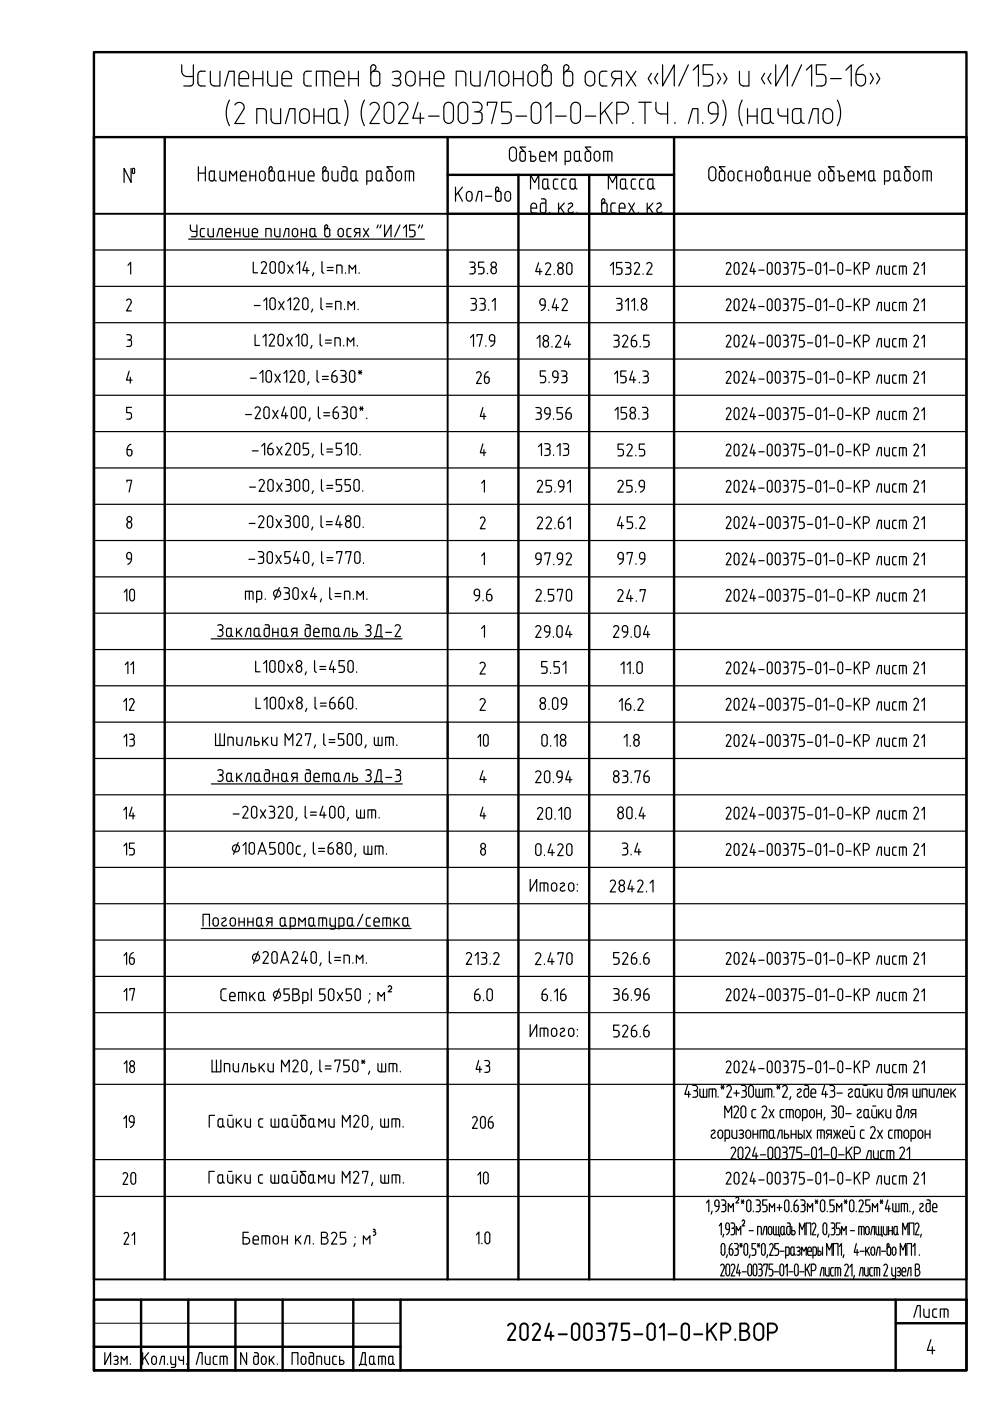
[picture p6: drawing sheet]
<svg xmlns="http://www.w3.org/2000/svg" width="210mm" height="297mm" viewBox="0 0 210 297" stroke-linecap="round" stroke-linejoin="round" font-family="sans-serif">
<defs><g id="words">
<text font-size="7.1" x="106.5" y="285.4">2024-00375-01-0-КР.ВОР</text>
<g font-size="6.2">
<text x="95.2" y="43.7">Кол-во</text>
<text x="128.4" y="121">97.9</text>
<text x="98.1" y="128.8">9.6</text>
<text x="75.1" y="290.7">Дата</text>
</g>
<g font-size="5.7">
<text x="111.8" y="67">9.42</text>
<text x="99.8" y="82.5">26</text>
<text x="111.1" y="121">97.92</text>
<text x="25" y="128.8">10</text>
<text x="128.8" y="167.2">83.76</text>
<text x="25" y="175">14</text>
<text x="25" y="205.7">16</text>
<text x="128.8" y="205.7">526.6</text>
<text x="113.6" y="213.4">6.16</text>
<text x="128.8" y="213.4">36.96</text>
<text x="25" y="228.6">18</text>
<text x="99.8" y="228.6">43</text>
<text x="98.8" y="240.6">206</text>
<text x="24.7" y="252.2">20</text>
<text x="192.6" y="280.5">Лист</text>
</g>
<g font-size="5.3">
<text x="25.8" y="97.7">6</text>
<text x="24.3" y="120.6">9</text>
<text x="29.3" y="151.7" transform="rotate(-90 29.3 151.7)">12</text>
<text x="29.3" y="159.5" transform="rotate(-90 29.3 159.5)">13</text>
<text x="104.4" y="159.5" transform="rotate(-90 104.4 159.5)">10</text>
<text x="29.3" y="182.4" transform="rotate(-90 29.3 182.4)">15</text>
<text x="29.3" y="213.4" transform="rotate(-90 29.3 213.4)">17</text>
<text x="29.3" y="240.2" transform="rotate(-90 29.3 240.2)">19</text>
<text x="104.4" y="252.2" transform="rotate(-90 104.4 252.2)">10</text>
<text x="29.3" y="264.9" transform="rotate(-90 29.3 264.9)">21</text>
</g>
<text font-size="4.9" x="29.3" y="143.9" transform="rotate(-90 29.3 143.9)">11</text>
</g></defs>
<path d="M19.9 11.1h185v279.4h-185zM19.9 275.6h185v14.9h-185zM29.9 275.6v14.9M39.9 275.6v14.9M49.9 275.6v14.9M59.9 275.6v14.9M74.9 275.6v14.9M84.9 275.6v14.9M189.9 275.6v14.9M19.9 285.5h65M189.9 280.6h15" fill="none" stroke="#000" stroke-width=".51"/>
<g fill="none" stroke="#000" stroke-width=".25">
<path d="M22.2 286.8v2.5l1.3-2.5v2.5M24.1 287.7a.48 .48 0 0 1 .8 0 .48 .48 0 0 1-.3 .7M24.4 288.4h.2M24.6 288.4a.48 .48 0 0 1 .3 .8 .48 .48 0 0 1-.8 0M25.7 289.3v-1.7l.6 .8 .6-.8v1.7M27.6 289.2v.1M30.2 286.8v2.5M30.7 287.8l.8 1.5M31.5 286.8l-1.3 1.5M32.4 287.6a.5 .5 0 0 1 .5 0 .5 .5 0 0 1 .3 .5v.6a.51 .51 0 0 1-.5 .6 .51 .51 0 0 1-.5-.6v-.6zM33.8 289.3l.5-1.7h.6v1.7M35.5 289.2v.1"/>
<path d="M36.2 287.6v1.3M36.2 288.9l.2 .3 .8 .1M36.3 289.9h.6M37.2 287.6v1.9M37.2 289.5l-.3 .4M37.9 287.6l.2 .8h.8M38.9 287.6v1.7M39.6 289.2v.1M41.6 289.3l.7-2.5h.6v2.5M43.5 287.6v1.2M44.5 287.6v1.7l-.7-.1-.3-.4M45.6 289.3h.4"/>
<path d="M45.6 287.6h.4M45.6 287.5l-.3 .2-.1 1.2 .4 .4M46.7 289.3v-1.7l1.1-.1 .4 .4v1.4M47.4 287.6v1.7M52.3 286.8v2.5l-1.3-2.5v2.5M54 286.8h.6l.2 .4-.1 1.9-.3 .2-.4-.1-.2-.3 .1-1.2 .2-.2 .7 .1M55.4 288.1v.6M55.4 288.1a.5 .5 0 0 1 .5-.6 .5 .5 0 0 1 .5 .6v.6a.5 .5 0 0 1-.5 .6 .5 .5 0 0 1-.5-.6M57.1 287.6v1.7M57.4 288.3l.7 1M58.1 287.6l-1 1.1M58.8 289.2v.1"/>
<path d="M61.9 289.3v-2.5h1.3v2.5M63.8 288.1v.6M63.9 288.1a.5 .5 0 0 1 .5-.6 .5 .5 0 0 1 .5 .6v.6a.5 .5 0 0 1-.5 .6 .5 .5 0 0 1-.5-.6M65.5 287.9v1M65.7 286.8h.5l.2 .2 .1 1.9-.2 .3-.4 .1-.3-.4M66.5 287.6h-.8l-.1 .3M67.2 289.3v-1.7l.6-.1 .4 .4v1.4M68.9 287.6v1.2M68.9 288.8v.2l.4 .3M69.9 287.6v1.7h-.6M71.3 287.6h-.6l-.2 .3 .1 1.2 .3 .2h.4M72 287.6v1.7h.5a.44 .44 0 0 0 .4-.4 .44 .44 0 0 0-.4-.5h-.5"/>
<path d="M197.4 284l-.8 2.3h1.6M197.7 285.5v1.5"/>
</g>
<path d="M19.9 280.6h65" fill="none" stroke="#000" stroke-width=".21"/>
<g fill="none" stroke="#000" stroke-width=".25">
<path d="M38.5 13.7v1.4a1.13 1.13 0 0 0 1.2 1.1h1.3M41 17.6a.67 .67 0 0 1-.7 .6h-1.3M41 13.7v3.9M42 15.8v1.8M42 17.6a.67 .67 0 0 0 .6 .6h.9M43.5 15.1h-.9a.67 .67 0 0 0-.6 .7M44.6 15.1v2.2a.9 .9 0 0 0 .9 .9h1.1v-3.1M47.6 18.2l.9-3.1h1.2v3.1M50.7 16.7h2a1.08 1.08 0 0 0-.5-1.5 1.08 1.08 0 0 0-1.4 .5l-.1 2M50.7 17.7v.3l.5 .2M51.2 18.2h1.5M53.7 16.7h2"/>
<path d="M53.7 15.1v3.1M55.7 15.1v3.1M56.7 15.1v2.2a.9 .9 0 0 0 .9 .9M58.8 15.1v3.1h-1.2M59.8 16.7h2a1.08 1.08 0 0 0-.5-1.5 1.08 1.08 0 0 0-1.4 .5l-.1 2M59.8 17.7l.1 .3 .5 .2M60.3 18.2h1.5M64.4 15.8v1.8M64.5 17.6a.67 .67 0 0 0 .6 .6M65.1 18.2h.9M65.1 15.1h.9M65.1 15.1a.67 .67 0 0 0-.6 .7"/>
<path d="M68.5 15.1v3.1M70 15.8a.67 .67 0 0 0-.7-.7h-2.2v3.1M70 15.8v2.4M70.9 16.7h2a1.08 1.08 0 0 0-.5-1.5 1.08 1.08 0 0 0-1.4 .5l-.1 2M70.9 17.7l.3 .5h1.7M74 16.7h2M74 15.1v3.1M76 15.1v3.1M78.6 14.3v3.3M78.6 17.6a.67 .67 0 0 0 .7 .6h.6a.67 .67 0 0 0 .6-.6M78.6 14.3a.55 .55 0 0 1 .8-.5 .55 .55 0 0 1 .1 .9l-.5 .5M78.6 15.8a.67 .67 0 0 1 .7-.7h.6a.67 .67 0 0 1 .6 .7"/>
<path d="M80.5 15.8v1.8M83.2 15.3a1.13 1.13 0 0 1 1.8 .6 .79 .79 0 0 1-.8 .8M83.6 16.7h.6M84.2 16.6a.84 .84 0 0 1 .7 1.2 .84 .84 0 0 1-1.2 .4l-.5-.2M86 16.1v1.1M86 16.1a1.01 1.01 0 0 1 1-1 1.01 1.01 0 0 1 1 1v1.1a1.01 1.01 0 0 1-1 1 1.01 1.01 0 0 1-1-1M89 16.7h2.1M89 15.1v3.1M91.1 15.1v3.1M92.1 16.7h2a1.08 1.08 0 0 0-.5-1.5 1.08 1.08 0 0 0-1.4 .5l-.1 2M92.1 17.7l.3 .5h1.7M98.1 15.1h-1.4v3.1"/>
<path d="M98.1 15.1a.67 .67 0 0 1 .7 .7M98.8 15.8v2.4M99.8 15.1v2.2a.9 .9 0 0 0 .9 .9h1.1v-3.1M102.8 18.2l.9-3.1h1.1v3.1M106.2 15.4a1.01 1.01 0 0 1 1.1-.2 1.01 1.01 0 0 1 .6 .9v1.1a1.02 1.02 0 0 1-1 1 1.02 1.02 0 0 1-1-1v-1.1zM108.9 16.7h2M108.9 15.1v3.1M110.9 15.1v3.1M112.2 15.4a1.01 1.01 0 0 1 1.1-.2 1.01 1.01 0 0 1 .7 .9v1.1a1.02 1.02 0 0 1-1 1 1.02 1.02 0 0 1-1.1-1l.1-1.1zM115 14.3v3.3M115 17.6a.67 .67 0 0 0 .6 .6h.6M115 14.3a.56 .56 0 0 1 .8-.5 .56 .56 0 0 1 .1 .9l-.6 .5"/>
<path d="M116.2 15.1h-.6a.67 .67 0 0 0-.6 .7M116.2 15.1a.67 .67 0 0 1 .7 .7M116.9 17.6a.67 .67 0 0 1-.7 .6M116.9 15.8v1.8M119.5 17.6a.67 .67 0 0 0 .7 .6M119.5 14.3a.56 .56 0 0 1 .8-.5 .56 .56 0 0 1 .1 .9l-.6 .5M119.5 14.3v3.3M120.2 15.1h.6a.67 .67 0 0 1 .6 .7M120.2 15.1a.67 .67 0 0 0-.7 .7M121.4 17.6a.67 .67 0 0 1-.6 .6h-.6M121.4 15.8v1.8M124.4 15.4a1.01 1.01 0 0 1 1.1-.2 1.01 1.01 0 0 1 .6 .9v1.1a1.02 1.02 0 0 1-1 1 1.02 1.02 0 0 1-1-1v-1.1z"/>
<path d="M127.1 15.8v1.8M127.1 17.6a.67 .67 0 0 0 .7 .6h.9M128.7 15.1h-.9a.67 .67 0 0 0-.7 .7M130.4 15.1h1.4v3.1M130.4 15.1a.79 .79 0 0 0-.8 .8 .79 .79 0 0 0 .8 .8h1.4M130.6 16.7l-.8 1.5M132.8 15.1l2 3.1M134.8 15.1l-2 3.1M138.1 15.5l-.7 1.2 .7 1.1M139.5 15.5l-.7 1.2 .7 1.1M140.5 13.7v4.5l2.5-4.5v4.5M145.9 13.7l-2 4.5"/>
<path d="M147 14.9l1.1-1.2v4.5M150.3 15.8a.76 .76 0 0 1 .8 .8v.7a.9 .9 0 0 1-.9 .9h-1.1M151.1 13.7h-2v2.1h1.2M152.1 15.5l.7 1.2-.7 1.1M153.5 15.5l.6 1.2-.6 1.1M156.8 15.1v2.2a.9 .9 0 0 0 .9 .9h1.1v-3.1M162.1 15.5l-.7 1.2 .7 1.1M163.5 15.5l-.7 1.2 .7 1.1M164.5 13.7v4.5l2.4-4.5v4.5M169.9 13.7l-2 4.5M170.9 14.9l1.2-1.2v4.5M173.1 18.2h1.1"/>
<path d="M174.3 15.8a.79 .79 0 0 1 .8 .8v.7a.9 .9 0 0 1-.9 .9M175.1 13.7h-2v2.1h1.2M176.1 16.7h2.3M179.3 14.9l1.2-1.2v4.5M182.7 15.8a.79 .79 0 0 1 .8 .8 1.23 1.23 0 0 1-1 1.6 1.01 1.01 0 0 1-1-1v-1.4h1.2M183.1 13.7a2.15 2.15 0 0 0-1.6 2.1M184.5 15.5l.7 1.2-.7 1.1M185.9 15.5l.6 1.2-.6 1.1M27.8 35.7v3l-1.5-3v3M28.5 35.9v.7M28.6 35.9l-.3-.2-.2 .2 .1 .8 .1 .1 .3-.2M42.1 36.7h1.4"/>
<path d="M42.1 35.4v3M43.5 35.4v3M44.4 36.7v1.2a.49 .49 0 0 0 .6 .5M44.4 36.7l.2-.4h.8v1.6M45.4 37.9l.1 .2 .4 .3M45.4 37.9v.2l-.4 .3M46.7 36.3v1.5M47.9 36.3v2.1l-1-.1-.2-.5M48.6 21.2a5.7 5.7 0 0 0 0 5.4M48.7 38.4v-2.1l.7 1 .8-1v2.1M49.8 22.3a1.05 1.05 0 0 1 1.4-.5 1.05 1.05 0 0 1 .5 1.4l-1.9 3h2M51 38l.3 .3"/>
<path d="M51.3 38.4h.9M52.2 36.9v.4h-1.2M52.2 36.9a.61 .61 0 0 0-.6-.6 .61 .61 0 0 0-.6 .6v1.1M53 37.3h1.2M53 36.3v2.1M54.2 36.3v2.1M54.4 26.2v-3.2h1.4a.67 .67 0 0 1 .7 .7v2.5M55.2 36.5a.6 .6 0 0 1 .7-.2 .6 .6 0 0 1 .3 .6v.8a.62 .62 0 0 1-.6 .6 .62 .62 0 0 1-.6-.6zM57 36.7l.1-.2a.64 .64 0 0 1 1.1 .2M57 35.7l.1 2.4a.62 .62 0 0 0 .6 .3 .62 .62 0 0 0 .5-.5v-1.2M57.1 35.7a.33 .33 0 0 1 .2-.3 .33 .33 0 0 1 .3 .1l.1 .4-.4 .4M57.5 23v2.3"/>
<path d="M57.5 25.3a.9 .9 0 0 0 .9 .9M59 36.7v1.2a.54 .54 0 0 0 .6 .5 .54 .54 0 0 0 .5-.5M59 36.7l.2-.4h.9v1.6M59.5 23v3.2h-1.1M60.1 37.9v.2l.4 .3M60.5 26.2l.9-3.2h1.1v3.2M61.3 37.3h1.2M61.3 36.3v2.1M62.5 36.3v2.1M63.3 36.3v1.5M63.9 23.3a1.01 1.01 0 0 1 1.1-.2 1.01 1.01 0 0 1 .6 .9v1.2a1.02 1.02 0 0 1-1 1 1.02 1.02 0 0 1-1.1-1l.1-1.2zM64.5 36.3v2.1l-.9-.1-.3-.5"/>
<path d="M65.3 37.3h1.3a.66 .66 0 0 0-.3-.9 .66 .66 0 0 0-.9 .3l-.1 1.3M65.4 38l.3 .3M65.7 38.4h.9M66.6 24.6h2M66.6 23v3.2M68.5 35.7v2.4l.2 .2 .5 .1M68.5 35.7a.33 .33 0 0 1 .2-.3 .33 .33 0 0 1 .3 .1v.5M68.6 23v3.2M69 36l-.3 .3M69.2 36.3h-.5l-.2 .4M69.2 36.2l.4 .3v.2M69.6 36.7v1.2v.2l-.4 .3"/>
<path d="M69.6 23.7v1.8M69.6 23.7a.67 .67 0 0 1 .7-.7h1.1v2.5M69.6 25.5a.93 .93 0 0 0 .9 .7 .93 .93 0 0 0 .9-.7 .67 .67 0 0 0 .7 .7M70.4 36.3v1.5M71.6 36.3v2.1l-.9-.1-.3-.5M72.4 36.7l.1 1.4 .1 .2 .6 .1M72.6 35.4h.6M73.1 21.2a5.7 5.7 0 0 1 0 5.4M73.2 35.4l.3 .2 .1 .2-.1 2.3-.3 .3M73.6 36.3h-1l-.2 .4M74.4 36.7l.2-.4h.9v1.6M74.4 36.7v1.2a.54 .54 0 0 0 .5 .5 .54 .54 0 0 0 .6-.5"/>
<path d="M75.5 37.9v.2l.4 .3M77.3 21.2a5.7 5.7 0 0 0 0 5.4M78.4 22.3a1.05 1.05 0 0 1 1.4-.5 1.05 1.05 0 0 1 .5 1.4M78.9 36.7v1.4l-.4 .3h-.7M78.9 36.7l-.2-.4h-.9v2.8M79.7 36.7v1.2a.54 .54 0 0 0 .6 .5 .54 .54 0 0 0 .5-.5M79.7 36.7l.2-.4h.9v1.6M80.3 23.2l-1.9 3h2M80.8 37.9l.1 .2 .3 .3M81.8 22a1.01 1.01 0 0 1 1.1-.2 1.01 1.01 0 0 1 .6 .9v2.5a1.01 1.01 0 0 1-1 1 1.01 1.01 0 0 1-1-1v-2.5zM82 36.7l.1 1.4 .1 .2 .6 .1M82.8 36.3h-.6l-.2 .4"/>
<path d="M82.8 36.2l.3 .3 .1 .2M83.2 36.7v1.2l-.1 .2-.3 .3M83.2 35.4h-1.2l1 .9M84.1 36.5a.6 .6 0 0 1 .7-.2 .6 .6 0 0 1 .3 .6v.8a.62 .62 0 0 1-.6 .6 .62 .62 0 0 1-.6-.6zM84.5 22.3a1.05 1.05 0 0 1 1.4-.5 1.05 1.05 0 0 1 .5 1.4l-1.9 3h2M86.8 36.3v2.1M87.7 36.7v1.7M87.7 36.7v-.2l-.4-.3-1.4 .1v2.1M88.6 21.7l-1.1 3.4h2.4M89.1 23.9v2.3M90.9 24.6h2.2M94.1 22.7v2.5"/>
<path d="M94.1 22.7a1.01 1.01 0 0 1 1-1 1.01 1.01 0 0 1 1 1v2.5a1.01 1.01 0 0 1-1 1 1.01 1.01 0 0 1-1-1M97.4 22a1.01 1.01 0 0 1 1.2-.2 1.01 1.01 0 0 1 .6 .9v2.5a1.01 1.01 0 0 1-1 1 1.01 1.01 0 0 1-1-1v-2.5zM100.2 21.7h1a1.01 1.01 0 0 1 1 1 1.01 1.01 0 0 1-1 1M100.6 23.7h.9a.67 .67 0 0 1 .7 .7v.9a.9 .9 0 0 1-.9 .9h-1.1M103.3 22.4v-.7h2.1l-1.2 4.5M108.2 31.4a.73 .73 0 0 1 .9-.1 .73 .73 0 0 1 .4 .7v1.4a.75 .75 0 0 1-.7 .8 .75 .75 0 0 1-.8-.8v-1.4zM108.4 21.7h-2v2h1.2a.79 .79 0 0 1 .8 .8v.8a.9 .9 0 0 1-.9 .9h-1.1M109.4 24.6h2.3M110.6 32.1h.4M110.6 32.1l-.3 .2-.1 .2 .1 1.4a.61 .61 0 0 0 .6 .3 .61 .61 0 0 0 .5-.5M111 32.1l.3 .2 .1 .2M111.4 32.5v1.2"/>
<path d="M111.4 31.2h-1.2l1 1M112.1 32.1h.4v2.1h.6M112.5 33.1h.6M112.9 22a1.01 1.01 0 0 1 1.1-.2 1.01 1.01 0 0 1 .7 .9v2.5a1.01 1.01 0 0 1-1 1 1.01 1.01 0 0 1-1.1-1v-2.5zM113.1 33.1a.52 .52 0 0 1 .5 .6 .52 .52 0 0 1-.5 .5M114.4 33.1h1.2a.72 .72 0 0 0-.1-.7 .72 .72 0 0 0-.7-.3l-.2 .2a2.15 2.15 0 0 0-.1 1.7l.3 .2h.8M115.1 39.6v.3l.4 .2M115.5 38h.6v1.6M115.5 38l-.4 .2v1.4M115.7 22.8l1.1-1.1v4.5M116.4 34.2v-2.1l.8 1 .7-1v2.1M117.3 39.6l.1 .3 .4 .2"/>
<path d="M117.8 38h.5M117.8 38l-.4 .2-.1 1.4M117.8 24.6h2.3M119.1 39.6l.2 .4 .8 .1M119.5 38h.6M119.5 38l-.3 .2-.1 1.4M120.6 32.1h-.8v2.8M120.6 32.1l.3 .2 .1 .2M120.9 39.6a.56 .56 0 0 0 .5 .5 .56 .56 0 0 0 .6-.5v.3l.4 .2M121 32.5v1.2M121 33.7l-.2 .4-1 .1M121 22.7v2.5"/>
<path d="M121.1 22.7a1.01 1.01 0 0 1 1-1 1.01 1.01 0 0 1 1 1v2.5a1.01 1.01 0 0 1-1 1 1.01 1.01 0 0 1-1-1M121.3 38h.6v1.6M121.3 38l-.4 .2v1.4M122.2 32.1h.7v1.6M122.2 32.1l-.4 .2v1.4a.56 .56 0 0 0 .5 .5 .56 .56 0 0 0 .6-.5M122.9 33.7v.2l.4 .3M124.1 24.6h2.2M124.5 32.1h.3M124.5 32.1l-.4 .2v.2v1.2l.2 .4 .2 .1M124.8 32.1l.4 .2v.2M125.2 32.5v1.2M125.2 33.7l-.2 .4-.5 .1"/>
<path d="M125.3 31.2h-1.2l.9 1M126 32.8v.7M126 32.7a.61 .61 0 0 1 .6-.6 .61 .61 0 0 1 .6 .6M126 33.5a.61 .61 0 0 0 .6 .7 .61 .61 0 0 0 .6-.7M127.2 32.8v.7M127.3 21.7v4.5M128.2 23.5l1.6 2.7M128.9 32.1v2.1M129.3 32.1h-1.3v2.1M129.3 32.1l.4 .2 .1 .2M129.7 32.5v1.7M129.8 21.7l-2.5 2.7"/>
<path d="M130.8 24.2h1.2a1.24 1.24 0 0 0 1.2-1.3 1.24 1.24 0 0 0-1.2-1.2h-1.2v4.5M131.6 39.6v.3l.4 .2M132 38h.6v1.6M132 38l-.4 .2v1.4M132.6 39.6l.1 .3 .3 .2M132.7 39.6a.51 .51 0 0 1-.7 .5M133.9 39.6l.2 .4 .7 .1M134.2 26v.2M134.3 38h.5M134.3 38l-.4 .2v1.4M135.4 21.7h2.7M135.6 39.6l.2 .4 .7 .1"/>
<path d="M136 38h.5M136 38l-.3 .2-.1 1.4M136.8 21.7v4.5M137.4 39.6a.56 .56 0 0 0 .5 .5 .56 .56 0 0 0 .6-.5v.3l.3 .2M137.8 38h.6v1.6M137.8 38l-.4 .2v1.4M139.1 23a1.13 1.13 0 0 0 1.1 1.2h1.3M139.1 21.7v1.3M141.5 21.7v4.5M143.1 26v.2M145.9 26.2l1-3.2h1.1v3.2M149 26v.2"/>
<path d="M150.3 36.2v1.3a.75 .75 0 0 0 .7 .8 .75 .75 0 0 0 .8-.8M150.3 36.2a.75 .75 0 0 1 .7-.8 .75 .75 0 0 1 .8 .8M151 24.2h1.2M151 24.2a.79 .79 0 0 1-.8-.8 1.27 1.27 0 0 1 1-1.7 1.01 1.01 0 0 1 1 1v1.5M151.8 36.2v1.3M152.2 24.2a2.15 2.15 0 0 1-1.5 2M152.5 36.7l.1 1.4 .3 .2M152.5 36.7l.1-.2a.62 .62 0 0 1 .6-.3 .62 .62 0 0 1 .5 .5M152.9 38.4h.3M153.2 21.2a5.7 5.7 0 0 1 0 5.4M153.6 36.7l.1 1.2-.1 .2-.3 .2M153.7 35.4h-1.2l1 .9"/>
<path d="M154.4 36.9v.8a.61 .61 0 0 0 .6 .6 .61 .61 0 0 0 .6-.6v-.8M154.4 36.9a.61 .61 0 0 1 .6-.7 .61 .61 0 0 1 .6 .7M156.4 36.7l.1 1.4 .3 .2M156.8 38.4h.6M157.4 21.2a5.7 5.7 0 0 0 0 5.4M157.4 36.2l-.8 .1-.2 .4M158.2 37.3h1.2M158.2 36.2v2.2M158.5 24.6h2M158.5 23v3.2M159.4 36.2v2.2M160.2 36.9a.61 .61 0 0 1 .6-.7 .61 .61 0 0 1 .6 .7"/>
<path d="M160.2 36.9v.8a.61 .61 0 0 0 .6 .6 .61 .61 0 0 0 .6-.6v-.8M160.5 23v3.2M162.2 23h1.1v2.5M162.2 35.7v2.2l.1 .2 .3 .2M162.2 23a.67 .67 0 0 0-.6 .7l-.1 1.8a.71 .71 0 0 0 .7 .7M162.2 35.7a.33 .33 0 0 1 .2-.3 .33 .33 0 0 1 .4 .1l.1 .4-.5 .4M162.6 38.4h.4M163 36.2l-.6 .1-.2 .4M163 36.2l.3 .3 .1 .2M163.3 25.5a.81 .81 0 0 1-1.1 .7M163.4 25.5a.67 .67 0 0 0 .6 .7M163.4 36.7l-.1 1.4-.3 .2"/>
<path d="M164.2 36.7v1.4l.4 .2M164.2 36.7l.2-.4 .9-.1v1.7M164.6 38.4h.3M165 23v.9M165 23.9a.67 .67 0 0 0 .7 .7M165.3 37.9v.2l.4 .2M165.3 37.9l-.1 .2-.3 .2M165.7 24.6h1.3M166.5 37.3h1.2M166.5 36.2v2.2M167 23v3.2M167.7 36.2v2.2"/>
<path d="M168.2 23.2l.5-.2h1.1v2.5a.93 .93 0 0 1-.9 .7 .93 .93 0 0 1-.9-.7v-1.8zM168.5 36.2l.1 1.8 .4 .3M169.7 36.2v2.2h-.7M169.8 25.5a.67 .67 0 0 0 .7 .7M170.5 36.9a.61 .61 0 0 1 .6-.7 .61 .61 0 0 1 .6 .7M170.5 36.9v1.1M170.6 38l.3 .3M170.9 38.4h.8M171.5 26.2l.9-3.2h1.1v3.2M171.7 36.9v.4h-1.2M173.6 36.9l.1 .8a.61 .61 0 0 0 .6 .6 .61 .61 0 0 0 .6-.6v-.8M173.7 36.9a.61 .61 0 0 1 .6-.7 .61 .61 0 0 1 .6 .7"/>
<path d="M174.8 23.3a1.01 1.01 0 0 1 1.1-.2 1.01 1.01 0 0 1 .6 .9v1.2a1.02 1.02 0 0 1-1 1 1.02 1.02 0 0 1-1-1v-1.2zM175.7 36.7v-.2a.62 .62 0 0 1 .6-.3 .62 .62 0 0 1 .5 .5M175.7 36.7v1.4l.4 .2M176.1 38.4h.3M176.8 36.7v1.2v.2l-.4 .2M176.9 35.4h-1.2l.9 .9M177.5 21.2a5.7 5.7 0 0 1 0 5.4M177.5 36.2h.4v2.2h.7M177.9 37.3h.7a.52 .52 0 0 1 .4 .5 .52 .52 0 0 1-.4 .5M179.9 36.9v1.1M179.9 36.9a.61 .61 0 0 1 .6-.7 .61 .61 0 0 1 .6 .7M179.9 38l.3 .3"/>
<path d="M180.2 38.4h.9M181.1 36.9v.4h-1.2M181.9 38.4v-2.2l.7 1.1 .7-1.1v2.2M184.2 36.7l.2-.4 .9-.1v1.7M184.2 36.7v1.4l.4 .2M184.6 38.4h.2M185.3 37.9v.2l.4 .2M185.3 37.9l-.1 .2-.3 .2M187.5 38.4h.8M188.7 36.7v1.2l-.1 .2-.3 .2M188.7 36.7l-.2-.4-1-.1v2.9M189.5 36.7l.2-.4 .9-.1v1.7"/>
<path d="M189.5 36.7l.1 1.4 .3 .2M189.9 38.4h.3M190.6 37.9v.2l.4 .2M190.6 37.9l-.1 .2-.3 .2M191.8 36.7v1.4l.4 .2M191.8 36.7v-.2a.62 .62 0 0 1 .7-.3 .62 .62 0 0 1 .5 .5M192.2 38.4h.3M192.9 36.7l.1 1.2-.1 .2-.4 .2M193 35.4h-1.2l.9 .9M193.7 36.9v.8a.61 .61 0 0 0 .6 .6 .61 .61 0 0 0 .6-.6v-.8M193.7 36.9a.61 .61 0 0 1 .6-.7 .61 .61 0 0 1 .6 .7M196.6 36.2v2.2"/>
<path d="M197.5 36.7v1.7M197.5 36.7l-.1-.2-.3-.3h-1.4v2.2M19.9 53h185M27.1 56.2l.6-.6v2.5M40 50.7h50M40.4 47.7v.7a.62 .62 0 0 0 .6 .7h.7M41.7 47.7v2.3l-.3 .2h-.8M42.5 48.8v1M42.5 49.8l.2 .3 .6 .1M43.3 48.5h-.6l-.2 .3M44.1 48.5l.1 1.4 .4 .3M45.2 48.5v1.7h-.6"/>
<path d="M46 50.2l.5-1.7h.6v1.7M47.9 49v1l.3 .2h.8M47.9 49a.56 .56 0 0 1 .5-.6 .56 .56 0 0 1 .6 .6M49 49v.3h-1.1M49.7 49.3h1.2M49.7 48.5v1.7M50.9 48.5v1.7M51.6 48.5l.1 1.4 .4 .3h.6v-1.7M53.5 49a.56 .56 0 0 1 .5-.6 .56 .56 0 0 1 .6 .6M53.5 49v1l.3 .2h.8M53.7 55.6v2.2h.9M54.6 49v.3h-1.1"/>
<path d="M55.4 55.8a.58 .58 0 0 1 .8-.3 .58 .58 0 0 1 .2 .8l-1 1.7h1.1M57.1 48.5h-.7v1.7M57.1 48.4l.4 .4v1.4M57.3 56v1.4M57.3 57.4a.56 .56 0 0 0 .5 .5 .56 .56 0 0 0 .6-.5M57.3 56a.56 .56 0 0 1 .5-.5 .56 .56 0 0 1 .6 .5M58.2 48.5l.1 1.4 .4 .3h.7v-1.7M58.4 56v1.4M59.2 55.7a.56 .56 0 0 1 .7-.2 .56 .56 0 0 1 .4 .5v1.4a.56 .56 0 0 1-.6 .5 .56 .56 0 0 1-.6-.5zM60.1 50.2l.5-1.7h.6v1.7M61 56.2l1.1 1.8M62 49v.6"/>
<path d="M62 49a.56 .56 0 0 1 .6-.6 .56 .56 0 0 1 .5 .6M62 49.6a.56 .56 0 0 0 .6 .6 .56 .56 0 0 0 .5-.6M62.1 56.2l-1.1 1.8M62.9 56.1l.6-.6v2.5M63.1 49v.6M63.9 49.3h1.1M63.9 48.5v1.7M64.8 55.5l-.6 1.8h1.3M65 48.5v1.7M65.1 56.7v1.3M65.8 48.6l.3-.2 .6 .1v1.3a.53 .53 0 0 1-.5 .4 .53 .53 0 0 1-.5-.4zM66.5 57.8l-.2 .7"/>
<path d="M66.7 49.8l.4 .4M68.3 55.5v2.1l.4 .3M69.2 47.7l-.3 .3v1.8l.2 .3h.7l.1-.3v-1.2l-.3-.2-.5 .1-.2 .3M69.2 47.7a.33 .33 0 0 1 .3 .2 .33 .33 0 0 1-.1 .3M69.4 48.3l-.4 .2M69.4 56.7h1.2M69.4 57.3h1.2M71.7 49v.6M71.7 49a.56 .56 0 0 1 .6-.6 .56 .56 0 0 1 .5 .6M71.7 49.6a.56 .56 0 0 0 .6 .6 .56 .56 0 0 0 .5-.6M72.5 56.6l-.2-.3-.9-.1v1.8M72.5 56.6v1.4"/>
<path d="M72.8 49v.6M73.3 57.8v.2M73.9 50.2h.5M73.9 48.5h.5M73.9 48.4l-.3 .4v1l.3 .4M74 58v-1.8l.7 .9 .7-.9v1.8M75.5 49.3h.8M75.6 49.3a.43 .43 0 0 1-.5-.4 .43 .43 0 0 1 .5-.5l.7 .1v1.7M75.7 49.3l-.5 .9M76.1 57.8v.2M77 48.5l1.2 1.7M78.2 48.5l-1.2 1.7"/>
<path d="M80.2 47.7l-.3 .6M80.8 47.7l-.3 .6M81.5 47.7v2.5l1.4-2.5v2.5M84.8 47.7l-1.1 2.5M85.5 48.3l.7-.6v2.5M86.8 50.2h.7M88 47.7h-1.2v1.1l1 .1a.78 .78 0 0 1-.3 1.3M89 47.7l-.3 .6M89.6 47.7l-.2 .6M99.6 55.6l.6-.1a.56 .56 0 0 1 .5 .6 .56 .56 0 0 1-.5 .6M99.8 56.7h.7a.88 .88 0 0 1 0 1.3l-.9 .1M101.5 58.1h.6"/>
<path d="M102.6 55.6h-1.1v1.1h.7l.4 .2a.79 .79 0 0 1-.5 1.1M103.4 57.9v.2M104.2 56.9a.61 .61 0 0 1 .9 0 .61 .61 0 0 1 0 .9 .61 .61 0 0 1-.9 0zM112.5 40.1v-3l.9 1.6 .8-1.6v3M112.6 44.1h1.2a.72 .72 0 0 0-.1-.8 .72 .72 0 0 0-.8-.2l-.2 .2a2.15 2.15 0 0 0-.1 1.7l.3 .2h.9M114.2 55.7l-.6 1.9h1.3M114.4 57v1.2M114.6 44.7v.2a.62 .62 0 0 0 .7 .3 .62 .62 0 0 0 .4-.5M114.8 42.2h.5M115.3 42.1l.4 .3v.2v2.1M115.7 56a.58 .58 0 0 1 .7-.2 .58 .58 0 0 1 .3 .7M115.7 43.1h-.7l-.4 .2v1.4"/>
<path d="M116.5 45v.2M116.6 40.1l-.4-.2-.1-.3a.5 .5 0 0 1-.6 .5M116.7 56.5l-1.1 1.7h1.2M117.5 58.1v.1M117.8 40.1h.5M118.3 57.6a.56 .56 0 0 0 .5 .6 .56 .56 0 0 0 .6-.6M118.4 43.1v2.1M118.8 44l.8 1.2M119.4 57.4v.2M119.4 57.4a.6 .6 0 0 0-.7-.6 .6 .6 0 0 0-.4 .8M119.6 43.1l-1.2 1.3M120.1 57.6a.56 .56 0 0 0 .6 .6 .56 .56 0 0 0 .6-.6"/>
<path d="M120.1 56.3a.56 .56 0 0 1 .6-.6 .56 .56 0 0 1 .6 .6M120.1 56.3v1.3M120.5 43.3a.48 .48 0 0 1 .6-.3 .48 .48 0 0 1 .3 .6 1.45 1.45 0 0 0-.9 1l.3 .5 .7-.2M121.3 56.3v1.3M122.3 45v.2M127.6 44.7v.2l.4 .3M127.8 43.1l.3-.3a.35 .35 0 0 0 0-.6 .35 .35 0 0 0-.5 .3v2.2M128 43.1h.5l.2 .4M128 43l-.4 .3v.2M128.7 43.5v1.2M128.7 44.7l-.2 .4-.5 .1M129 40.1v-3l.9 1.6 .8-1.6v3"/>
<path d="M129.4 56.3l.6-.6v2.5M129.5 43.5v1.2M129.5 44.7l.1 .2 .4 .3M129.9 45.2h.6M129.9 43.1h.6M130 43l-.4 .3-.1 .2M131.3 44.1h1.2a.72 .72 0 0 0-.1-.8 .72 .72 0 0 0-.7-.2l-.2 .2a2.24 2.24 0 0 0-.2 1.7l.3 .2h.9M131.4 56.8l.4 .2 .1 .2M131.9 57.2l-.1 .7-.2 .2-.9 .1M131.9 55.7h-1.2v1.1h.7M132.6 55.7h.6a.56 .56 0 0 1 .6 .5 .56 .56 0 0 1-.6 .6M132.9 56.8h.6a.92 .92 0 0 1 0 1.3l-.9 .1"/>
<path d="M133.3 43.1l1.2 2.1M134.5 56a.58 .58 0 0 1 .8-.3 .58 .58 0 0 1 .2 .8M134.5 43.1l-1.2 2.1M135.3 45v.2M135.6 56.5l-1.1 1.7h1.1M136.4 58v.2M137.1 56a.58 .58 0 0 1 .8-.3 .58 .58 0 0 1 .3 .8M137.2 43.1v2.1M137.6 44l.8 1.2M138.2 56.5l-1.1 1.7h1.1M138.4 43.1l-1.2 1.3M139.3 43.3a.46 .46 0 0 1 .6-.2 .46 .46 0 0 1 .2 .6l-.7 .6a.58 .58 0 0 0 .1 .8 .58 .58 0 0 0 .8-.2"/>
<path d="M154 56a.53 .53 0 0 1 .7-.3 .53 .53 0 0 1 .2 .8M154.9 56.5l-.9 1.7h1M155.9 55.7h.3l.4 .2 .1 1.7a.5 .5 0 0 1-.5 .6 .5 .5 0 0 1-.5-.6v-1.4zM157.4 56a.53 .53 0 0 1 .7-.3 .53 .53 0 0 1 .2 .8M158.3 56.5l-.9 1.7h1M159.6 55.7l-.6 1.8h1.2M159.8 56.9v1.3M160.9 57.3h1.1M162.7 56.2v1.4M162.7 56.2a.5 .5 0 0 1 .2-.5 .5 .5 0 0 1 .6 0l.2 .5v1.4a.5 .5 0 0 1-.5 .6 .5 .5 0 0 1-.5-.6M164.4 56.2v1.4M164.4 56.2a.5 .5 0 0 1 .2-.5 .5 .5 0 0 1 .5 0l.3 .5v1.4a.5 .5 0 0 1-.5 .6 .5 .5 0 0 1-.5-.6"/>
<path d="M166.1 55.7h.5a.56 .56 0 0 1 .5 .5 .56 .56 0 0 1-.5 .6M166.3 56.8h.5l.2 .2a1.08 1.08 0 0 1-.1 1.1l-.8 .1M167.8 56v-.3h1l-.5 2.5M170.1 56.8l.4 .2v.2M170.5 57.2v.7l-.2 .2-.8 .1M170.5 55.7h-1v1.1h.6M171.2 57.3h1.1M173.2 55.7h.3l.4 .2 .1 1.7a.5 .5 0 0 1-.5 .6 .5 .5 0 0 1-.5-.6v-1.4zM174.7 56.3l.5-.6v2.5M175.9 57.3h1.1M177.9 55.7h.3l.4 .2 .1 1.7a.5 .5 0 0 1-.5 .6 .5 .5 0 0 1-.5-.6v-1.4zM179.3 57.3h1.2"/>
<path d="M181.1 55.7v2.5M181.6 56.7l.8 1.5M182.4 55.7l-1.3 1.5M183 57h.7a.69 .69 0 0 0 .6-.7 .69 .69 0 0 0-.6-.6h-.7v2.5M185.9 58.2l.4-1.8h.6v1.8M187.6 56.4v1.5l.4 .3h.6v-1.8M189.3 56.8v1M189.3 57.8l.1 .3 .6 .1M190 56.4h-.6l-.1 .4M190.7 58.2v-1.8h1.1l.4 .4v1.4M191.4 56.4v1.8M193.8 56a.53 .53 0 0 1 .7-.3 .53 .53 0 0 1 .2 .8"/>
<path d="M194.7 56.5l-1 1.7h1.1M195.4 56.3l.6-.6v2.5M19.9 60.7h185M19.9 68.4h185M19.9 76.1h185M26.9 63.7a.53 .53 0 0 1 .7-.2 .53 .53 0 0 1 .2 .7M26.9 71h.5M27.1 72.1h.4l.3 .2 .1 .7M27.4 71a.56 .56 0 0 1 .5 .5 .56 .56 0 0 1-.5 .6M27.4 78.7l-.6 1.9h1.2M27.6 80v1.2M27.8 64.2l-1 1.7h1.1"/>
<path d="M27.9 73l-.2 .4-.8 .1M53.9 64.8h1.3M54.1 71v2.2h.9M55.1 79.2l.6-.6v2.5M55.8 71.5l.6-.6v2.5M55.9 63.8l.6-.6v2.5M56.4 79.1v1.4M56.4 79.1a.56 .56 0 0 1 .6-.5 .56 .56 0 0 1 .6 .5v1.4a.56 .56 0 0 1-.6 .6 .56 .56 0 0 1-.6-.6M57.1 71.2a.58 .58 0 0 1 .8-.3 .58 .58 0 0 1 .2 .8l-1 1.7h1.1M57.3 63.4a.56 .56 0 0 1 .6-.2 .56 .56 0 0 1 .5 .5v1.4a.56 .56 0 0 1-.6 .5 .56 .56 0 0 1-.6-.5zM58.3 79.3l1.1 1.8M58.9 71.4v1.4"/>
<path d="M59 72.8a.56 .56 0 0 0 .5 .5 .56 .56 0 0 0 .6-.5M59 71.4a.56 .56 0 0 1 .5-.5 .56 .56 0 0 1 .6 .5M59.1 63.9l1.1 1.8M59.4 79.3l-1.1 1.8M60.1 71.4v1.4M60.2 79.2l.6-.6v2.5M60.2 63.9l-1.1 1.8M60.8 71.6l1.2 1.8M61 63.8l.6-.6v2.5M61.5 78.9a.58 .58 0 0 1 .8-.3 .58 .58 0 0 1 .2 .8M62 71.6l-1.2 1.8M62.3 63.5a.58 .58 0 0 1 .8-.3 .58 .58 0 0 1 .3 .8l-1.1 1.7h1.1"/>
<path d="M62.5 79.4l-1 1.7h1.1M62.7 71.5l.6-.6v2.5M63.4 79.1v1.4M63.4 79.1a.56 .56 0 0 1 .5-.5 .56 .56 0 0 1 .6 .5M64.1 71.1a.55 .55 0 0 1 .6-.2 .55 .55 0 0 1 .4 .5l.1 1.4a.56 .56 0 0 1-.6 .5 .56 .56 0 0 1-.6-.5zM64.3 63.4a.56 .56 0 0 1 .6-.2 .56 .56 0 0 1 .4 .5v1.4a.56 .56 0 0 1-.6 .5 .56 .56 0 0 1-.5-.5zM64.5 79.1v1.4M66.1 73.2l-.2 .7M66.3 65.5l-.3 .7M67.2 78.6v2.1M67.9 70.9v2.1l.4 .3M68.1 65.3l.3 .3"/>
<path d="M68.1 63.2v2.1M68.3 79.8h1.3M69 72.1h1.3M69 72.7h1.3M69.2 64.4h1.2M69.2 65h1.2M70.4 79.7v.8a.56 .56 0 0 0 .5 .6 .56 .56 0 0 0 .6-.6v-.4M70.4 79.7h.9l.2 .4M71 73.4v-1.8h.8l.3 .2v1.6M71.2 65.7v-1.8h.7l.4 .2v1.6M71.2 78.6a1.2 1.2 0 0 0-.8 1.1M72.2 78.6h.6a.56 .56 0 0 1 .6 .5 .56 .56 0 0 1-.6 .6"/>
<path d="M72.5 79.7h.7a.9 .9 0 0 1-.1 1.3l-.2 .1M72.9 73.2v.2M73 65.5v.2M73.6 73.4v-1.8l.7 .9 .7-.9v1.8M73.8 65.7v-1.8l.7 .9 .7-.9v1.8M75.2 79.1v1.4M75.2 79.1a.57 .57 0 0 0-.5-.5 .57 .57 0 0 0-.6 .5v1.4a.56 .56 0 0 0 .6 .6 .56 .56 0 0 0 .5-.6M75.8 73.2v.2M75.9 65.5v.2M76 78.9h.7M76.1 78.6l.5 .7M76.6 78.6l-.5 .7"/>
<path d="M99.8 71.6l.6-.7v2.5M99.8 63.3h.6M99.8 65.8h.7M100.1 64.4h.5M100.4 63.3a.56 .56 0 0 1 .6 .5 .56 .56 0 0 1-.6 .6M100.6 64.4l.4 .3M101 64.8l-.1 .7-.4 .3M101.1 71.3v-.4h1.2l-.7 2.5M101.7 63.3h.6M101.7 65.8h.7M102 64.4h.5M102.3 63.3a.56 .56 0 0 1 .6 .5 .56 .56 0 0 1-.6 .6"/>
<path d="M102.5 64.4l.4 .3M102.8 64.8v.5M102.9 65.3l-.3 .4-.2 .1M103 73.3v.1M103.6 65.6v.2M103.9 71.2a.56 .56 0 0 1 .6-.2 .56 .56 0 0 1 .4 .5v.8h-.9a.8 .8 0 0 1-.1-1.1zM104.4 63.9l.6-.6v2.5M104.9 72.3a1.2 1.2 0 0 1-.9 1.1M113.9 71.7l.6-.6v2.5M115.2 72.5a.61 .61 0 0 1 .9 0 .61 .61 0 0 1 0 .9 .61 .61 0 0 1-.9-.1zM115.7 78.6h-1.1v1.2h.9l.2 .4v.5M117 73.5v.1"/>
<path d="M117.6 80a.63 .63 0 0 1-.4-.9 .63 .63 0 0 1 1-.2l.1 1.1h-.7M117.8 71.4a.58 .58 0 0 1 .8-.2 .58 .58 0 0 1 .2 .7l-1 1.7h1.1M119 78.6h.6a.56 .56 0 0 1 .6 .6 .56 .56 0 0 1-.6 .6M119.3 79.8h.5l.3 .1 .1 .8M120.3 71.1l-.6 1.9h1.3M120.5 72.4v1.2M130.1 71.1h.6M130.1 73.6h.6M130.3 79.3l.6-.6v2.5M130.4 72.2h.7a.88 .88 0 0 1-.1 1.3h-.2M130.7 71a.56 .56 0 0 1 .6 .6 .56 .56 0 0 1-.6 .6M130.7 63.3h.6"/>
<path d="M130.7 65.8h.7M131 64.4h.5M131.3 63.3a.56 .56 0 0 1 .6 .5 .56 .56 0 0 1-.6 .6M131.5 64.4l.4 .3M131.8 64.8v.5M131.9 65.3l-.3 .4-.2 .1M132 71.4a.58 .58 0 0 1 .8-.3 .58 .58 0 0 1 .3 .8l-1.1 1.7h1.1M132.6 63.9l.6-.6v2.5M132.7 78.7h-1.1v1.1h.9l.2 .4M133.9 73a.56 .56 0 0 0 .5 .5 .56 .56 0 0 0 .6-.5l-.2-.8h-.9v.8M133.9 63.9l.6-.6v2.5M134.1 78.7l-.6 1.8h1.3"/>
<path d="M134.4 79.9v1.3M134.8 71a1.2 1.2 0 0 0-.9 1.2M135.2 65.6v.2M135.7 73.4v.2M136 64.9v.3M136 64.9a.56 .56 0 0 1 .6-.5 .56 .56 0 0 1 .5 .5M136 65.2a.56 .56 0 0 0 .6 .6 .56 .56 0 0 0 .5-.6M136.3 78.7h.6a.56 .56 0 0 1 .5 .5 .56 .56 0 0 1-.5 .6M136.5 73.6h.6M136.5 79.8h.8a.9 .9 0 0 1-.1 1.3l-.9 .1M137.1 64.9v.3M137.6 71.1h-1.1v1.1h.7l.4 .2a.79 .79 0 0 1-.5 1.1"/>
<path d="M154 63.7a.53 .53 0 0 1 .7-.3 .53 .53 0 0 1 .2 .8l-.9 1.7h1M154 71.4a.53 .53 0 0 1 .7-.3 .53 .53 0 0 1 .2 .8l-.9 1.7h1M154 79.1a.53 .53 0 0 1 .7-.3 .53 .53 0 0 1 .2 .8l-.9 1.7h1M155.9 63.4h.3l.4 .2 .1 1.7a.5 .5 0 0 1-.5 .6 .5 .5 0 0 1-.5-.6v-1.4zM155.9 71.1l.3-.1 .4 .3 .1 1.7a.5 .5 0 0 1-.5 .5 .5 .5 0 0 1-.5-.5v-1.4zM155.9 78.8l.3-.1 .4 .3 .1 1.7a.5 .5 0 0 1-.5 .5 .5 .5 0 0 1-.5-.5v-1.4zM157.4 63.7a.53 .53 0 0 1 .7-.3 .53 .53 0 0 1 .2 .8l-.9 1.7h1M157.4 71.4a.53 .53 0 0 1 .7-.3 .53 .53 0 0 1 .2 .8l-.9 1.7h1M157.4 79.1a.53 .53 0 0 1 .7-.3 .53 .53 0 0 1 .2 .8l-.9 1.7h1M159.6 63.4l-.6 1.8h1.2M159.6 71.1l-.6 1.8h1.2M159.6 78.8l-.6 1.8h1.2"/>
<path d="M159.8 64.6v1.3M159.8 72.3v1.3M160.9 65h1.1M160.9 72.7h1.1M162.7 63.9v1.4M162.7 71.6v1.4M162.7 79.3v1.4M162.7 63.9a.5 .5 0 0 1 .2-.5 .5 .5 0 0 1 .6 0l.2 .5v1.4a.5 .5 0 0 1-.5 .6 .5 .5 0 0 1-.5-.6M162.7 71.6a.5 .5 0 0 1 .2-.5 .5 .5 0 0 1 .6 0l.2 .5v1.4a.5 .5 0 0 1-.5 .5 .5 .5 0 0 1-.5-.5M162.7 79.3a.5 .5 0 0 1 .2-.5 .5 .5 0 0 1 .6 0l.2 .5v1.4a.5 .5 0 0 1-.5 .5 .5 .5 0 0 1-.5-.5M164.4 63.9v1.4M164.4 71.6v1.4"/>
<path d="M164.4 79.3v1.4M164.4 63.9a.5 .5 0 0 1 .2-.5 .5 .5 0 0 1 .5 0l.3 .5v1.4a.5 .5 0 0 1-.5 .6 .5 .5 0 0 1-.5-.6M164.4 71.6a.5 .5 0 0 1 .2-.5 .5 .5 0 0 1 .5 0l.3 .5v1.4a.5 .5 0 0 1-.5 .5 .5 .5 0 0 1-.5-.5M164.4 79.3a.5 .5 0 0 1 .2-.5 .5 .5 0 0 1 .5 0l.3 .5v1.4a.5 .5 0 0 1-.5 .5 .5 .5 0 0 1-.5-.5M166.1 63.4h.5a.56 .56 0 0 1 .5 .5 .56 .56 0 0 1-.5 .6M166.1 78.8l.5-.1a.56 .56 0 0 1 .5 .6 .56 .56 0 0 1-.5 .6M166.1 71.1h.5M166.1 73.6h.5M166.3 64.5h.6l.2 .4M166.3 72.2h.5l.2 .2a1.05 1.05 0 0 1-.1 1.1h-.3M166.3 79.9h.6l.2 .9M166.6 71a.56 .56 0 0 1 .5 .6 .56 .56 0 0 1-.5 .6"/>
<path d="M167.1 64.9v.5l-.2 .4-.8 .1M167.8 63.7v-.3h1l-.5 2.5M167.8 71.4v-.3h1l-.5 2.5M167.8 79.1v-.3h1l-.5 2.5M169.5 73.6h.6M170.1 64.5l.4 .2a.84 .84 0 0 1-.4 1.2h-.6M170.1 72.2l.4 .2v.6v.3l-.4 .2M170.1 79.9l.4 .2v.7M170.5 63.4h-1v1.1h.6M170.5 71.1h-1v1.1h.6M170.5 78.8h-1v1.1h.6M171.2 65h1.1"/>
<path d="M171.2 72.7h1.1M173.2 63.4h.3l.4 .2 .1 1.7a.5 .5 0 0 1-.5 .6 .5 .5 0 0 1-.5-.6v-1.4zM173.2 71.1l.3-.1 .4 .3 .1 1.7a.5 .5 0 0 1-.5 .5 .5 .5 0 0 1-.5-.5v-1.4zM173.2 78.8l.3-.1 .4 .3 .1 1.7a.5 .5 0 0 1-.5 .5 .5 .5 0 0 1-.5-.5v-1.4zM174.7 64l.5-.6v2.5M174.7 71.7l.5-.6v2.5M174.7 79.4l.5-.6v2.5M175.9 65h1.1M175.9 72.7h1.1M177.9 63.4h.3l.4 .2 .1 1.7a.5 .5 0 0 1-.5 .6 .5 .5 0 0 1-.5-.6v-1.4zM177.9 71.1l.3-.1 .4 .3 .1 1.7a.5 .5 0 0 1-.5 .5 .5 .5 0 0 1-.5-.5v-1.4zM177.9 78.8l.3-.1 .4 .3 .1 1.7a.5 .5 0 0 1-.5 .5 .5 .5 0 0 1-.5-.5v-1.4z"/>
<path d="M179.3 65h1.2M179.3 72.7h1.2M181.1 63.4v2.5M181.1 71.1v2.5M181.1 78.8v2.5M181.6 64.4l.8 1.5M181.6 72.1l.8 1.5M181.6 79.8l.8 1.5M182.4 63.4l-1.3 1.5M182.4 71.1l-1.3 1.5M182.4 78.8l-1.3 1.4M183 64.7h.7a.69 .69 0 0 0 .6-.7 .69 .69 0 0 0-.6-.6h-.7v2.5"/>
<path d="M183 72.4h.7M183.7 71.1h-.7v2.5M183.7 71a.69 .69 0 0 1 .6 .7 .69 .69 0 0 1-.6 .7M185.9 65.9l.4-1.8h.6v1.8M185.9 73.6l.4-1.8h.6v1.8M187.6 64.1v1.5l.4 .3h.6v-1.8M187.6 71.8v1.5l.4 .2M187.6 79.5v1.3M188.6 71.8v1.8h-.6M188.6 79.5v1.8l-.8-.1-.2-.5M189.3 64.5v1M189.3 72.2v1"/>
<path d="M189.3 79.9v1M189.3 65.5l.1 .3 .6 .1M189.3 73.2l.3 .3M189.6 64.1h.4M189.6 73.6h.4M189.6 64.1l-.3 .4M190 71.8l-.6 .1-.1 .3M190 79.5l-.6 .1-.1 .3M190.7 73.6v-1.8h1.1l.3 .2 .1 1.6M191.4 64.1v1.8M191.4 71.8v1.8M191.4 79.5v1.8"/>
<path d="M191.8 64.1h-1.1v1.8M191.8 64.1l.4 .4v1.4M193.8 63.7a.53 .53 0 0 1 .7-.3 .53 .53 0 0 1 .2 .8l-1 1.7h1.1M193.8 71.4a.53 .53 0 0 1 .7-.3 .53 .53 0 0 1 .2 .8l-1 1.7h1.1M193.8 79.1a.53 .53 0 0 1 .7-.3 .53 .53 0 0 1 .2 .8l-1 1.7h1.1M195.4 64l.6-.6v2.5M195.4 71.7l.6-.6v2.5M195.4 79.4l.6-.6v2.5M19.9 83.8h185M19.9 91.5h185M19.9 99.2h185M26.9 88.9h.5"/>
<path d="M27.5 87.5l.3 .2a.8 .8 0 0 1-.4 1.1M27.9 86.4h-1v1.1h.6M52.1 87.9h1.2M53.1 80.2h1.3M53.5 95.6h1.2M54.1 86.6a.58 .58 0 0 1 .7-.3 .58 .58 0 0 1 .3 .8l-1 1.7h1.1M55.5 94.6l.6-.6v2.5M55.9 86.8v1.4M56 86.8a.55 .55 0 0 1 .5-.5 .55 .55 0 0 1 .6 .5v1.4a.56 .56 0 0 1-.6 .6 .56 .56 0 0 1-.5-.6M56.8 95.9a.56 .56 0 0 0 .6 .5 .56 .56 0 0 0 .5-.5l-.2-.8h-.9v.8M57.7 93.9a1.2 1.2 0 0 0-.9 1.2M57.8 87l1.1 1.8"/>
<path d="M58.7 94.7l1.1 1.8M58.9 87l-1.1 1.8M59.8 94.7l-1.1 1.8M60.3 86.3l-.6 1.8h1.3M60.6 94.3a.58 .58 0 0 1 .7-.3 .58 .58 0 0 1 .3 .8l-1.1 1.7h1.2M60.6 87.5v1.3M61.8 86.5a.56 .56 0 0 1 .7-.2 .56 .56 0 0 1 .4 .5v1.4a.56 .56 0 0 1-.6 .6 .56 .56 0 0 1-.5-.6zM62.5 94.2a.56 .56 0 0 1 .6-.2 .56 .56 0 0 1 .4 .5v1.4a.56 .56 0 0 1-.5 .5 .56 .56 0 0 1-.6-.5zM63.4 80.5a.56 .56 0 0 0 .5 .6 .56 .56 0 0 0 .6-.6M63.6 86.8v1.4M63.6 86.8a.56 .56 0 0 1 .6-.5 .56 .56 0 0 1 .6 .5v1.4a.56 .56 0 0 1-.6 .6 .56 .56 0 0 1-.6-.6M64.3 96.5h.6"/>
<path d="M65.4 94h-1.1v1.1h.9a.76 .76 0 0 1-.3 1.3M65.5 80.9l-.3 .7M65.8 88.6l-.3 .7M66.4 96.3l-.2 .7M67.2 80.7l.4 .4M67.5 86.3v2.1M67.5 88.4l.4 .3M68.2 94v2.1M68.2 96.1l.3 .3M68.3 80.4h1.3M68.6 87.5h1.3M68.6 88.1h1.3"/>
<path d="M69.3 95.2h1.2M69.3 95.8h1.2M70.6 87.4h.7a.68 .68 0 0 1 .5 .8 .68 .68 0 0 1-.9 .5l-.2-.5zM71.3 96.5h.6M71.5 86.2a1.2 1.2 0 0 0-.8 1.2M72.2 81.1h.7M72.4 94h-1.1v1.1h.7l.4 .2a.79 .79 0 0 1-.5 1.1M72.5 86.3h.6M72.5 88.8h.6M72.8 87.4h.7a.88 .88 0 0 1-.1 1.3h-.3M73.1 86.3a.56 .56 0 0 1 .5 .5 .56 .56 0 0 1-.5 .6M73.2 94.6l.6-.6v2.5"/>
<path d="M74.4 86.8v1.4M74.4 88.2a.56 .56 0 0 0 .6 .6 .56 .56 0 0 0 .5-.6M74.4 86.8a.56 .56 0 0 1 .6-.5 .56 .56 0 0 1 .5 .5M74.6 94.2a.56 .56 0 0 1 .6-.2 .56 .56 0 0 1 .4 .5v1.4a.56 .56 0 0 1-.6 .5 .56 .56 0 0 1-.5-.5zM75.5 86.8v1.4M76.3 86.6h.7M76.3 96.3v.2M76.4 86.3l.5 .7M76.9 86.3l-.5 .7M77.8 88.6v.2M102.4 86.4l-.6 1.9h1.2M102.4 94.1l-.6 1.9h1.2"/>
<path d="M102.6 87.7v1.2M102.6 95.4v1.2M113.6 86.4h.6a.56 .56 0 0 1 .5 .6 .56 .56 0 0 1-.5 .5M113.9 87.5l.7 .1 .1 .3M114.2 94.7l.6-.6v2.5M114.7 87.9v.5l-.2 .4-.9 .1M115.5 94.1h.6M115.5 96.6h.6M115.6 86.7a.56 .56 0 0 1 .6-.3 .56 .56 0 0 1 .4 .6v.8l-.9-.1a.8 .8 0 0 1-.1-1zM115.7 80.6l-.3 .5h-.8M115.7 95.2h.7l.2 .3M116.1 94.1a.56 .56 0 0 1 .5 .5 .56 .56 0 0 1-.5 .6"/>
<path d="M116.4 81v.1M116.6 95.6v.7l-.5 .2M116.6 87.8a1.2 1.2 0 0 1-.8 1.1M117.4 88.8v.1M117.4 96.4v.2M118.1 94.7l.6-.6v2.5M118.3 80a1.2 1.2 0 0 1-.9 1.1M118.8 87.5l.2 .1a.78 .78 0 0 1-.2 1.3h-.7M119.3 86.4h-1.2v1.1h.7M119.4 94.1h.6M119.4 96.6h.7M119.7 95.2h.5"/>
<path d="M120 87.5h.7a.68 .68 0 0 1 .4 .9 .68 .68 0 0 1-.8 .4l-.3-.5zM120 94.1a.56 .56 0 0 1 .6 .5 .56 .56 0 0 1-.6 .6M120.2 80.6l-.3 .5h-.9M120.2 95.2l.4 .3M120.5 95.6v.5M120.6 96.1l-.1 .2-.4 .2M120.9 86.4a1.2 1.2 0 0 0-.9 1.1M130.4 87l.6-.6v2.5M131.7 88.9h.6M131.8 95.3h.2a.78 .78 0 0 1-.3 1.4h-.7M132.2 94.2h-1.2v1.1h.7M132.7 80.2v.7l-.2 .2-.9 .1"/>
<path d="M132.8 86.4h-1.1v1.1h.9a.76 .76 0 0 1-.3 1.3M132.9 94.5a.58 .58 0 0 1 .8-.3 .58 .58 0 0 1 .3 .8l-1.1 1.7h1.1M133.6 88.1v.2M133.6 88a.56 .56 0 0 1 .6-.5 .56 .56 0 0 1 .5 .5M133.6 88.3a.56 .56 0 0 0 .6 .5 .56 .56 0 0 0 .5-.5M134.7 88.1v.2M134.8 96.5v.2M135.5 88.7v.2M135.6 81v.2M136.2 88.9h.6M136.2 86.4h.6M136.5 87.5h.6a.9 .9 0 0 1 0 1.3h-.2"/>
<path d="M136.7 94.2h-1.1v1.1h.9l.2 .4v.5M136.7 96.2l-.3 .4-.8 .1M136.8 86.3a.56 .56 0 0 1 .6 .6 .56 .56 0 0 1-.6 .6M154 86.8a.53 .53 0 0 1 .7-.3 .53 .53 0 0 1 .2 .8M154 94.5a.53 .53 0 0 1 .7-.3 .53 .53 0 0 1 .2 .8l-.9 1.7h1M154.9 87.3l-.9 1.6h1M155.9 86.5h.3l.4 .2 .1 1.7a.5 .5 0 0 1-.5 .5 .5 .5 0 0 1-.5-.5v-1.4zM155.9 94.2h.3l.4 .2 .1 1.7a.5 .5 0 0 1-.5 .6 .5 .5 0 0 1-.5-.6v-1.4zM157.4 86.8a.53 .53 0 0 1 .7-.3 .53 .53 0 0 1 .2 .8M157.4 94.5a.53 .53 0 0 1 .7-.3 .53 .53 0 0 1 .2 .8l-.9 1.7h1M158.3 87.3l-.9 1.6h1M159.6 86.5l-.6 1.8h1.2"/>
<path d="M159.6 94.2l-.6 1.8h1.2M159.8 80v1.3M159.8 87.7v1.2M159.8 95.4v1.3M160.9 80.4h1.1M160.9 88.1h1.1M160.9 95.8h1.1M162.7 87v1.4M162.7 94.7v1.4M162.7 87a.5 .5 0 0 1 .2-.5 .5 .5 0 0 1 .6 0l.2 .5v1.4a.5 .5 0 0 1-.5 .5 .5 .5 0 0 1-.5-.5M162.7 94.7a.5 .5 0 0 1 .2-.5 .5 .5 0 0 1 .6 0l.2 .5v1.4a.5 .5 0 0 1-.5 .6 .5 .5 0 0 1-.5-.6M164.4 87v1.4"/>
<path d="M164.4 94.7v1.4M164.4 87a.5 .5 0 0 1 .2-.5 .5 .5 0 0 1 .5 0l.3 .5v1.4a.5 .5 0 0 1-.5 .5 .5 .5 0 0 1-.5-.5M164.4 94.7a.5 .5 0 0 1 .2-.5 .5 .5 0 0 1 .5 0l.3 .5v1.4a.5 .5 0 0 1-.5 .6 .5 .5 0 0 1-.5-.6M166.1 86.5h.5a.56 .56 0 0 1 .5 .5 .56 .56 0 0 1-.5 .6M166.1 94.2h.5a.56 .56 0 0 1 .5 .5 .56 .56 0 0 1-.5 .6M166.3 95.3h.6l.2 .3M166.3 87.6h.5M166.8 87.6l.2 .2a1.08 1.08 0 0 1-.1 1.1h-.8M167.1 80.7l-.2 .5-.8 .1M167.1 95.7v.5l-.2 .4-.8 .1M167.8 86.8v-.3h1l-.5 2.4M167.8 94.5v-.3h1l-.5 2.5"/>
<path d="M170.1 87.6l.4 .2v.2M170.1 95.3l.4 .2a.84 .84 0 0 1-.4 1.2h-.6M170.5 80.7l-.2 .5-.8 .1M170.5 88v.7l-.2 .2h-.8M170.5 86.5h-1v1.1h.6M170.5 94.2h-1v1.1h.6M171.2 80.4h1.1M171.2 88.1h1.1M171.2 95.8h1.1M173.2 86.5h.3l.4 .2 .1 1.7a.5 .5 0 0 1-.5 .5 .5 .5 0 0 1-.5-.5v-1.4zM173.2 94.2h.3l.4 .2 .1 1.7a.5 .5 0 0 1-.5 .6 .5 .5 0 0 1-.5-.6v-1.4zM174.7 87.1l.5-.6v2.4"/>
<path d="M174.7 94.8l.5-.6v2.5M175.9 80.4h1.1M175.9 88.1h1.1M175.9 95.8h1.1M177.9 86.5h.3l.4 .2 .1 1.7a.5 .5 0 0 1-.5 .5 .5 .5 0 0 1-.5-.5v-1.4zM177.9 94.2h.3l.4 .2 .1 1.7a.5 .5 0 0 1-.5 .6 .5 .5 0 0 1-.5-.6v-1.4zM179.3 80.4h1.2M179.3 88.1h1.2M179.3 95.8h1.2M181.1 86.5v2.4M181.1 94.2v2.5M181.6 87.5l.8 1.4"/>
<path d="M181.6 95.2l.8 1.5M182.4 86.5l-1.3 1.5M182.4 94.2l-1.3 1.5M183 80.1h.7a.69 .69 0 0 0 .6-.7 .69 .69 0 0 0-.6-.7l-.7 .1v2.5M183 87.8h.7a.69 .69 0 0 0 .6-.7 .69 .69 0 0 0-.6-.6h-.7v2.4M183 95.5h.7a.69 .69 0 0 0 .6-.7 .69 .69 0 0 0-.6-.6h-.7v2.5M185.9 81.3l.4-1.8h.6v1.8M185.9 88.9l.4-1.7h.6v1.7M185.9 96.7l.4-1.8h.6v1.8M187.6 87.2v1.5l.4 .2h.6v-1.7M187.6 94.9v1.5l.4 .3h.6v-1.8M189.3 87.6v1"/>
<path d="M189.3 95.3v1M189.3 80.9l.1 .3 .6 .1M189.3 88.6l.1 .3h.6M189.3 96.3l.1 .3 .6 .1M189.6 94.9h.4M189.6 94.9l-.3 .4M190 87.2l-.6 .1-.1 .3M190.7 81.3v-1.8h1.1l.4 .4v1.4M191.4 87.2v1.7M191.4 94.9v1.8M191.8 94.9h-1.1v1.8M191.8 94.9l.4 .4"/>
<path d="M192.2 87.6v1.3M192.2 95.3v1.4M192.2 87.6l-.4-.4h-1.1v1.7M193.8 86.8a.53 .53 0 0 1 .7-.3 .53 .53 0 0 1 .2 .8M193.8 94.5a.53 .53 0 0 1 .7-.3 .53 .53 0 0 1 .2 .8l-1 1.7h1.1M194.7 87.3l-1 1.6h1.1M195.4 87.1l.6-.6v2.4M195.4 94.8l.6-.6v2.5M19.9 106.9h185M19.9 114.6h185M26.9 102.2v-.4h1l-.5 2.5M26.9 111.4a.6 .6 0 0 1 .2-.6 .6 .6 0 0 1 .6-.1l.2 .2v.5"/>
<path d="M26.9 111.4a.5 .5 0 0 0 .5 .6 .5 .5 0 0 0 .5-.6M52.8 118.6h1.2M52.8 111h1.3M52.9 103.3h1.3M54.8 117h.5a.56 .56 0 0 1 .6 .5 .56 .56 0 0 1-.6 .6M54.8 109.7a.58 .58 0 0 1 .8-.3 .58 .58 0 0 1 .3 .8M54.9 102a.58 .58 0 0 1 .8-.3 .58 .58 0 0 1 .3 .8l-1.1 1.7h1.1M55 118.1h.5M55.5 118.1l.4 .3M55.9 110.2l-1.1 1.7h1.1M55.9 118.5v.5M55.9 119l-.2 .4-.9 .1"/>
<path d="M56.7 117.2a.56 .56 0 0 1 .7-.2 .56 .56 0 0 1 .4 .5v1.4a.56 .56 0 0 1-.6 .6 .56 .56 0 0 1-.6-.6zM56.8 109.6a.56 .56 0 0 1 .6-.2 .56 .56 0 0 1 .4 .5v1.4a.56 .56 0 0 1-.5 .6 .56 .56 0 0 1-.6-.6zM56.8 102.2v1.4M56.8 102.2a.55 .55 0 0 1 .6-.6 .55 .55 0 0 1 .5 .6v1.4a.56 .56 0 0 1-.5 .5 .56 .56 0 0 1-.6-.5M58.5 117.7l1.1 1.8M58.6 110.1l1.1 1.8M58.7 102.4l1.1 1.8M59.6 117.7l-1.1 1.8M59.7 110.1l-1.1 1.8M59.8 102.4l-1.1 1.8M60.5 109.4h.5a.56 .56 0 0 1 .6 .5 .56 .56 0 0 1-.6 .6M60.5 101.7l.6-.1a.56 .56 0 0 1 .6 .6 .56 .56 0 0 1-.6 .6"/>
<path d="M60.7 110.5h.5M60.8 102.8h.5M61.2 110.5h.2a.9 .9 0 0 1-.1 1.3l-.8 .1M61.3 102.8l.4 .3M61.5 117h-1.1v1.1h.9a.78 .78 0 0 1-.3 1.4h-.6M61.7 103.2v.5M61.7 103.6l-.3 .5-.9 .1M62.4 109.6a.56 .56 0 0 1 .6-.2 .56 .56 0 0 1 .5 .5v1.4a.56 .56 0 0 1-.6 .6 .56 .56 0 0 1-.6-.6zM62.5 101.9a.56 .56 0 0 1 .6-.2 .56 .56 0 0 1 .4 .5v1.4a.56 .56 0 0 1-.5 .5 .56 .56 0 0 1-.6-.5zM62.9 117l-.6 1.8h1.3M63.1 118.2v1.3M64.2 109.9v1.4"/>
<path d="M64.2 111.3a.56 .56 0 0 0 .6 .6 .56 .56 0 0 0 .5-.6M64.2 109.9a.56 .56 0 0 1 .6-.5 .56 .56 0 0 1 .5 .5M64.4 101.9a.56 .56 0 0 1 .6-.2 .56 .56 0 0 1 .4 .5v1.4a.56 .56 0 0 1-.5 .5 .56 .56 0 0 1-.6-.5zM64.4 117.2a.56 .56 0 0 1 .6-.2 .56 .56 0 0 1 .4 .5v1.4a.56 .56 0 0 1-.5 .6 .56 .56 0 0 1-.6-.6zM65.3 109.9v1.4M66.3 111.7l-.2 .7M66.4 104l-.2 .7M66.4 119.3l-.2 .7M68.1 109.4v2.1M68.1 111.5l.4 .4M68.2 101.7v2.1l.3 .3M68.2 117v2.1l.4 .4"/>
<path d="M69.2 110.6h1.2M69.2 111.2h1.2M69.3 102.9h1.2M69.3 103.5h1.2M69.3 118.2h1.3M69.3 118.8h1.3M71.4 117.3v-.3h1.1l-.6 2.5M71.8 109.4l-.6 1.8h1.3M72.1 110.6v1.3M72.4 101.7h-1.1v1.1h.9l.2 .4v.5M72.4 103.6l-.2 .5-.9 .1M73.3 117.3v-.3h1.1l-.6 2.5"/>
<path d="M74.3 103.6l-.3 .5-.8 .1M74.3 101.7h-1.1v1.1h.9l.2 .4v.5M74.4 111v.3M74.4 111a.62 .62 0 0 0-.9-.4 .62 .62 0 0 0-.1 1 .56 .56 0 0 0 .6 .2 .56 .56 0 0 0 .4-.5M75.1 101.9a.55 .55 0 0 1 .7-.2 .55 .55 0 0 1 .4 .5v1.4a.56 .56 0 0 1-.6 .5 .56 .56 0 0 1-.5-.5zM75.2 109.6a.56 .56 0 0 1 .7-.2 .56 .56 0 0 1 .4 .5v1.4a.56 .56 0 0 1-.6 .6 .56 .56 0 0 1-.6-.6zM75.3 117.2a.56 .56 0 0 1 .6-.2 .56 .56 0 0 1 .4 .5v1.4a.56 .56 0 0 1-.5 .6 .56 .56 0 0 1-.6-.6zM76.9 104v.2M77 111.7v.2M77.1 119.3v.2M101.9 109.9a.53 .53 0 0 1 .7-.2 .53 .53 0 0 1 .2 .7l-1 1.7h1M102.1 102.4l.6-.6v2.5"/>
<path d="M102.1 117.8l.6-.6v2.5M113.9 102.1a.58 .58 0 0 1 .8-.2 .58 .58 0 0 1 .3 .7l-1.1 1.7h1.1M113.9 109.9a.58 .58 0 0 1 .8-.2 .58 .58 0 0 1 .3 .7l-1.1 1.7h1.1M115.8 104.3h.6M115.8 109.9a.58 .58 0 0 1 .8-.2 .58 .58 0 0 1 .3 .7l-1.1 1.7h1.1M116.9 101.8h-1.1v1.2h.9a.76 .76 0 0 1-.3 1.3M117.7 104.2v.1M117.7 112v.1M118.4 102.4l.2 .7 .9 .1M118.4 110.7l.9 .1 .2 .1v.7M118.4 110.7v.9M118.4 102.4a.56 .56 0 0 1 .6-.6 .56 .56 0 0 1 .5 .6"/>
<path d="M118.4 111.5a.56 .56 0 0 0 .6 .6 .56 .56 0 0 0 .5-.6M119.3 109.6a1.2 1.2 0 0 0-.9 1.1M119.5 103.2a1.2 1.2 0 0 1-.8 1.1M119.5 102.4v.8M120.3 102.5l.6-.7v2.5M120.3 110.2l.6-.6v2.5M131 102.1a.58 .58 0 0 1 .8-.2 .58 .58 0 0 1 .3 .7l-1.1 1.7h1.1M131.6 109.6l-.7 1.8h1.3M131.8 110.8v1.3M134 101.8h-1.1v1.2h.9l.2 .4v.4M134 103.8l-.2 .4-.9 .1M134.1 111.5l-.2 .5-.9 .1"/>
<path d="M134.1 109.6h-1.1v1.1h.9l.2 .4v.5M134.8 104.2v.1M134.9 111.9v.2M135.5 102.4v.4M135.5 102.4a.56 .56 0 0 1 .6-.6 .56 .56 0 0 1 .6 .6M135.5 102.8l.2 .3 .9 .1M135.6 109.9a.58 .58 0 0 1 .8-.3 .58 .58 0 0 1 .3 .7l-1.1 1.8h1.1M136.6 102.4v.8M136.7 103.2a1.2 1.2 0 0 1-.9 1.1M154 102.2a.53 .53 0 0 1 .7-.3 .53 .53 0 0 1 .2 .8l-.9 1.7h1M154 109.9a.53 .53 0 0 1 .7-.3 .53 .53 0 0 1 .2 .7l-.9 1.8h1M154 117.6a.53 .53 0 0 1 .7-.3 .53 .53 0 0 1 .2 .8"/>
<path d="M154.9 118.1l-.9 1.6h1M155.9 101.9l.3-.1 .4 .3 .1 1.7a.5 .5 0 0 1-.5 .5 .5 .5 0 0 1-.5-.5v-1.4zM155.9 109.6l.3-.1 .4 .3 .1 1.7a.5 .5 0 0 1-.5 .5 .5 .5 0 0 1-.5-.5v-1.4zM155.9 117.3l.3-.1 .4 .3 .1 1.7a.5 .5 0 0 1-.5 .5 .5 .5 0 0 1-.5-.5v-1.4zM157.4 102.2a.53 .53 0 0 1 .7-.3 .53 .53 0 0 1 .2 .8l-.9 1.7h1M157.4 109.9a.53 .53 0 0 1 .7-.3 .53 .53 0 0 1 .2 .7l-.9 1.8h1M157.4 117.6a.53 .53 0 0 1 .7-.3 .53 .53 0 0 1 .2 .8M158.3 118.1l-.9 1.6h1M159.6 101.9l-.6 1.8h1.2M159.6 109.6l-.6 1.8h1.2M159.6 117.2l-.6 1.9h1.2M159.8 103.1v1.3"/>
<path d="M159.8 110.8v1.3M159.8 118.5v1.2M160.9 103.5h1.1M160.9 111.2h1.1M160.9 118.9h1.1M162.7 102.4v1.4M162.7 110.1v1.4M162.7 117.8v1.4M162.7 102.4a.5 .5 0 0 1 .2-.5 .5 .5 0 0 1 .6 0l.2 .5v1.4a.5 .5 0 0 1-.5 .5 .5 .5 0 0 1-.5-.5M162.7 110.1a.5 .5 0 0 1 .2-.5 .5 .5 0 0 1 .6 0l.2 .5v1.4a.5 .5 0 0 1-.5 .5 .5 .5 0 0 1-.5-.5M162.7 117.8a.5 .5 0 0 1 .2-.5 .5 .5 0 0 1 .6 0l.2 .5v1.4a.5 .5 0 0 1-.5 .5 .5 .5 0 0 1-.5-.5M164.4 102.4v1.4"/>
<path d="M164.4 110.1v1.4M164.4 117.8v1.4M164.4 102.4a.5 .5 0 0 1 .2-.5 .5 .5 0 0 1 .5 0l.3 .5v1.4a.5 .5 0 0 1-.5 .5 .5 .5 0 0 1-.5-.5M164.4 110.1a.5 .5 0 0 1 .2-.5 .5 .5 0 0 1 .5 0l.3 .5v1.4a.5 .5 0 0 1-.5 .5 .5 .5 0 0 1-.5-.5M164.4 117.8a.5 .5 0 0 1 .2-.5 .5 .5 0 0 1 .5 0l.3 .5v1.4a.5 .5 0 0 1-.5 .5 .5 .5 0 0 1-.5-.5M166.1 109.6l.5-.1a.56 .56 0 0 1 .5 .6 .56 .56 0 0 1-.5 .6M166.1 117.2h.5a.56 .56 0 0 1 .5 .6 .56 .56 0 0 1-.5 .6M166.1 101.9h.5M166.1 104.4h.5M166.3 103h.5l.2 .2a1.05 1.05 0 0 1-.1 1.1h-.3M166.3 110.7h.6l.2 .9M166.3 118.4h.5"/>
<path d="M166.6 101.8a.56 .56 0 0 1 .5 .6 .56 .56 0 0 1-.5 .6M166.8 118.4l.2 .2a1.08 1.08 0 0 1-.1 1.1h-.8M167.1 111.5l-.2 .5-.8 .1M167.8 102.2v-.3h1l-.5 2.5M167.8 109.9v-.3h1l-.5 2.5M167.8 117.6v-.4h1l-.5 2.5M169.5 104.4h.6M170.1 103l.4 .2v.6v.3l-.4 .2M170.1 110.7l.4 .2v.7M170.1 118.4l.4 .2v.2M170.5 111.5l-.2 .5-.8 .1M170.5 101.9h-1v1.1h.6"/>
<path d="M170.5 109.6h-1v1.1h.6M170.5 118.8v.7l-.2 .2h-.8M170.5 117.2h-1v1.2h.6M171.2 103.5h1.1M171.2 111.2h1.1M171.2 118.9h1.1M173.2 101.9l.3-.1 .4 .3 .1 1.7a.5 .5 0 0 1-.5 .5 .5 .5 0 0 1-.5-.5v-1.4zM173.2 109.6l.3-.1 .4 .3 .1 1.7a.5 .5 0 0 1-.5 .5 .5 .5 0 0 1-.5-.5v-1.4zM173.2 117.3l.3-.1 .4 .3 .1 1.7a.5 .5 0 0 1-.5 .5 .5 .5 0 0 1-.5-.5v-1.4zM174.7 102.5l.5-.6v2.5M174.7 110.2l.5-.6v2.5M174.7 117.9l.5-.7v2.5"/>
<path d="M175.9 103.5h1.1M175.9 111.2h1.1M175.9 118.9h1.1M177.9 101.9l.3-.1 .4 .3 .1 1.7a.5 .5 0 0 1-.5 .5 .5 .5 0 0 1-.5-.5v-1.4zM177.9 109.6l.3-.1 .4 .3 .1 1.7a.5 .5 0 0 1-.5 .5 .5 .5 0 0 1-.5-.5v-1.4zM177.9 117.3l.3-.1 .4 .3 .1 1.7a.5 .5 0 0 1-.5 .5 .5 .5 0 0 1-.5-.5v-1.4zM179.3 103.5h1.2M179.3 111.2h1.2M179.3 118.9h1.2M181.1 101.9v2.5M181.1 109.6v2.5M181.1 117.2v2.5"/>
<path d="M181.6 102.9l.8 1.5M181.6 110.6l.8 1.5M181.6 118.3l.8 1.4M182.4 101.9l-1.3 1.5M182.4 109.6l-1.3 1.4M182.4 117.2l-1.3 1.6M183 110.9h.7a.69 .69 0 0 0 .6-.7 .69 .69 0 0 0-.6-.7l-.7 .1v2.5M183 118.6h.7a.69 .69 0 0 0 .6-.7 .69 .69 0 0 0-.6-.7h-.7v2.5M183 103.2h.7M183.7 101.9h-.7v2.5M183.7 101.8a.69 .69 0 0 1 .6 .7 .69 .69 0 0 1-.6 .7M185.9 104.4l.4-1.8h.6v1.8"/>
<path d="M185.9 112.1l.4-1.8h.6v1.8M185.9 119.7l.4-1.7h.6v1.7M187.6 102.6v1.5l.4 .2M187.6 118v1.5l.4 .2h.6v-1.7M187.6 110.3v1.3M188.6 102.6v1.8h-.6M188.6 110.3v1.8l-.8-.1-.2-.5M189.3 103v1M189.3 110.7v1M189.3 118.4v1M189.3 104l.3 .3M189.3 111.7l.1 .3 .6 .1"/>
<path d="M189.3 119.4l.1 .3h.6M189.6 104.4h.4M190 102.6l-.6 .1-.1 .3M190 110.3l-.6 .1-.1 .3M190 118l-.6 .1-.1 .3M190.7 104.4v-1.8h1.1l.3 .2 .1 1.6M190.7 112.1v-1.8h1.1l.3 .2 .1 1.6M191.4 102.6v1.8M191.4 110.3v1.8M191.4 118v1.7M192.2 118.4v1.3M192.2 118.4l-.4-.4h-1.1v1.7"/>
<path d="M193.8 102.2a.53 .53 0 0 1 .7-.3 .53 .53 0 0 1 .2 .8l-1 1.7h1.1M193.8 109.9a.53 .53 0 0 1 .7-.3 .53 .53 0 0 1 .2 .7l-1 1.8h1.1M193.8 117.6a.53 .53 0 0 1 .7-.3 .53 .53 0 0 1 .2 .8M194.7 118.1l-1 1.6h1.1M195.4 102.5l.6-.6v2.5M195.4 110.2l.6-.6v2.5M195.4 117.9l.6-.7v2.5M19.9 122.3h185M19.9 130h185M19.9 137.7h185M44.8 135.5h40.5M46.5 133.6h.2"/>
<path d="M46.6 133.6a.7 .7 0 0 1 .6 .9 .7 .7 0 0 1-1.1 .3M46.7 132.4l-.5 .2M46.7 132.4a.56 .56 0 0 1 .6 .6 .56 .56 0 0 1-.6 .6M48.2 133.3l.8-.1v1.4a.51 .51 0 0 1-.5 .4 .51 .51 0 0 1-.5-.4v-1zM49 134.6l.4 .3M50.1 133.2v1.8M50.5 133.9l.8 1.1M51.3 133.2l-1.2 1.1M52 135l.5-1.8h.6v1.8M52.9 125.4v1.7M53.7 125.7v1.4M53.7 125.7l-.4-.4-1.3 .1v1.7"/>
<path d="M54.4 127.1h.7M54.9 134.6v-1.4h-.6l-.3 .2-.1 1.2a.53 .53 0 0 0 .5 .4 .53 .53 0 0 0 .5-.4l.4 .3M55.1 125.4h-.7v2.3M55.1 125.3l.4 .4v1l-.4 .4M56.2 132.5h.7l.2 .3-.1 2-.3 .1h-.5l-.2-.3 .1-1.2 .3-.2h.7M56.2 127v.1M57.8 133.2v1.8M57.8 134.1h1.1M58.9 133.2v1.8M59.2 124.6l-1 2.5M59.8 133.4l.3-.2h.6v1.4a.51 .51 0 0 1-.5 .4 .51 .51 0 0 1-.5-.4zM60.2 124.6h.6a.56 .56 0 0 1 .6 .6 .56 .56 0 0 1-.6 .5"/>
<path d="M60.5 125.7h.5M60.7 134.6l.4 .3M61 125.7l.3 .2 .1 .7M61.4 126.6l-.3 .4-.9 .1M62.2 124.9a.55 .55 0 0 1 .6-.3 .55 .55 0 0 1 .4 .6v1.3a.56 .56 0 0 1-.5 .6 .56 .56 0 0 1-.6-.6zM62.3 134.1l-.5 .9M62.9 134.1h-.7a.43 .43 0 0 1-.4-.5 .43 .43 0 0 1 .4-.4h.7v1.8M64 125.4l1.1 1.7M64.9 132.5h.7l.2 .3-.1 2-.3 .1h-.5l-.2-.3 .1-1.2 .3-.2h.7M65.1 125.4l-1.1 1.7M66.5 124.6l-.7 1.9h1.4M66.5 134.1h1.1a.59 .59 0 0 0-.3-.9 .59 .59 0 0 0-.8 .6l.1 1 .2 .1 .8 .1"/>
<path d="M66.7 125.8v1.3M68.2 127l-.3 .6M68.4 135v-1.8h1.2l.4 .2v1.6M69.2 133.2v1.8M69.9 124.6v2.1l.4 .4M70.8 133.4l.4-.2h.6v1.4a.52 .52 0 0 1-.5 .4 .52 .52 0 0 1-.5-.4zM71 125.8h1.3M71 126.5h1.3M71.8 134.6l.3 .3M72.9 135l.5-1.8h.6v1.8M73 127.1v-1.7l.8-.1 .4 .4v1.4M74.8 133.2v1.8l.5-.1a.43 .43 0 0 0 .5-.4 .43 .43 0 0 0-.5-.4h-.5"/>
<path d="M74.9 127v.1M75.7 127.1v-1.7l.6 .8 .7-.8v1.7M77.5 132.6a.62 .62 0 0 1 1.1 .2 .62 .62 0 0 1-.7 .8M77.8 127v.1M78 133.6a.7 .7 0 0 1 .6 .9 .7 .7 0 0 1-1.1 .3M79.4 135.2v-.2h1.6v.2M79.7 135l.4-2.5h.7v2.5M81.8 134.1h1.2M83.8 132.8a.58 .58 0 0 1 .7-.3 .58 .58 0 0 1 .3 .8M84.8 133.3l-1 1.7h1.1M102.1 133.2l.6-.6v2.5M113.6 132.9a.58 .58 0 0 1 .7-.2 .58 .58 0 0 1 .3 .7l-1 1.7h1.1"/>
<path d="M113.6 125.3a.58 .58 0 0 1 .8-.3 .58 .58 0 0 1 .3 .8l-1.1 1.7h1.2M115.5 127.3v.2M115.9 134h.7M115.9 134a.67 .67 0 0 1-.4-.8 .67 .67 0 0 1 .8-.5l.3 .5v.8M116.6 134a1.2 1.2 0 0 1-.9 1.1M117.3 135v.1M117.4 125h-1.1v1.1h.9a.78 .78 0 0 1-.3 1.4h-.6M118.1 133.2v1.4M118.1 134.6a.56 .56 0 0 0 .5 .5 .56 .56 0 0 0 .6-.5M118.1 133.2a.56 .56 0 0 1 .5-.6 .56 .56 0 0 1 .6 .6v1.4M118.2 125.3v-.3h1.1l-.6 2.5M120.2 125.2a.56 .56 0 0 1 .6-.2 .56 .56 0 0 1 .4 .5v1.4a.56 .56 0 0 1-.6 .6 .56 .56 0 0 1-.5-.6z"/>
<path d="M120.6 132.6l-.6 1.9h1.3M120.8 133.9v1.2M130.1 132.9a.58 .58 0 0 1 .8-.2 .58 .58 0 0 1 .2 .7l-1 1.7h1.1M131 125.3a.58 .58 0 0 1 .7-.2 .58 .58 0 0 1 .3 .7M132 125.8l-1 1.7h1.1M132.4 134h.7M132.4 134a.67 .67 0 0 1-.4-.8 .67 .67 0 0 1 .8-.5l.3 .5v.8M133.1 134a1.2 1.2 0 0 1-.9 1.1M133.5 125l-.6 1.9h1.3M133.7 126.3v1.2M133.8 135v.1M134.6 134.6a.56 .56 0 0 0 .5 .5 .56 .56 0 0 0 .6-.5"/>
<path d="M134.6 134.6v-1.4a.56 .56 0 0 1 .5-.6 .56 .56 0 0 1 .6 .6v1.4M134.9 127.4v.1M135.7 125.4v-.4h1.1l-.6 2.5M137.1 132.6l-.7 1.9h1.4M137.3 133.9v1.2M154 125.3a.53 .53 0 0 1 .7-.3 .53 .53 0 0 1 .2 .8l-.9 1.7h1M155.9 125h.3l.4 .2 .1 1.7a.5 .5 0 0 1-.5 .6 .5 .5 0 0 1-.5-.6v-1.4zM157.4 125.3a.53 .53 0 0 1 .7-.3 .53 .53 0 0 1 .2 .8l-.9 1.7h1M159.6 125l-.6 1.8h1.2M159.8 126.2v1.3M160.9 126.6h1.1M162.7 125.5v1.4"/>
<path d="M162.7 125.5a.5 .5 0 0 1 .2-.5 .5 .5 0 0 1 .6 0l.2 .5v1.4a.5 .5 0 0 1-.5 .6 .5 .5 0 0 1-.5-.6M164.4 125.5v1.4M164.4 125.5a.5 .5 0 0 1 .2-.5 .5 .5 0 0 1 .5 0l.3 .5v1.4a.5 .5 0 0 1-.5 .6 .5 .5 0 0 1-.5-.6M166.1 125h.5a.56 .56 0 0 1 .5 .5 .56 .56 0 0 1-.5 .6M166.3 126.1h.5l.2 .2a1.08 1.08 0 0 1-.1 1.1l-.8 .1M167.8 125.3v-.3h1l-.5 2.5M170.1 126.1l.4 .2a.84 .84 0 0 1-.4 1.2h-.6M170.5 125h-1v1.1h.6M171.2 126.6h1.1M173.2 125h.3l.4 .2 .1 1.7a.5 .5 0 0 1-.5 .6 .5 .5 0 0 1-.5-.6v-1.4zM174.7 125.6l.5-.6v2.5M175.9 126.6h1.1"/>
<path d="M177.9 125h.3l.4 .2 .1 1.7a.5 .5 0 0 1-.5 .6 .5 .5 0 0 1-.5-.6v-1.4zM179.3 126.6h1.2M181.1 125v2.5M181.6 125.9l.8 1.6M182.4 125l-1.3 1.5M183 126.3h.7a.69 .69 0 0 0 .6-.7 .69 .69 0 0 0-.6-.6h-.7v2.5M185.9 127.5l.4-1.8h.6v1.8M187.6 125.7v1.5l.4 .3h.6v-1.8M189.3 126.1v1M189.3 127.1l.1 .3 .6 .1M189.6 125.7h.4M189.6 125.7l-.3 .4"/>
<path d="M191.4 125.7v1.8M191.8 125.7h-1.1v1.8M191.8 125.7l.4 .4M192.2 126.1v1.4M193.8 125.3a.53 .53 0 0 1 .7-.3 .53 .53 0 0 1 .2 .8l-1 1.7h1.1M195.4 125.6l.6-.6v2.5M19.9 145.4h185M19.9 153.1h185M45.7 155.6v2.5h1.9v-2.5M46.6 155.6v2.5M48.3 158.1v-1.8h.8l.3 .2v1.6M50.2 156.3l.1 1.5 .4 .2"/>
<path d="M51.3 156.3v1.8h-.6M52.1 158.1l.5-1.8h.6v1.8M54 156.3v1.8l.5-.1a.43 .43 0 0 0 .4-.4 .43 .43 0 0 0-.4-.4M54 157.2h.5M54.2 140.2v2.2h.9M54.3 148v2.2h.9M55.7 156.3v1.8M55.9 140.7l.6-.6v2.5M56 148.4l.6-.6v2.5M56.1 157.1l.7 1M56.8 156.3l-1.1 1.1M57.4 148.1a.56 .56 0 0 1 .6-.3 .56 .56 0 0 1 .4 .6v1.4a.56 .56 0 0 1-.5 .5 .56 .56 0 0 1-.6-.5z"/>
<path d="M57.6 156.3v1.3M58.3 140.6v1.4M58.3 140.6a.57 .57 0 0 0-.5-.6 .57 .57 0 0 0-.6 .6v1.4a.56 .56 0 0 0 .6 .5 .56 .56 0 0 0 .5-.5M58.7 156.3v1.8l-.9-.1-.2-.5M59.2 140.3a.56 .56 0 0 1 .6-.2 .56 .56 0 0 1 .4 .5v1.4a.56 .56 0 0 1-.6 .5 .56 .56 0 0 1-.5-.5zM59.2 148.4v1.4M59.2 149.8a.56 .56 0 0 0 .5 .5 .56 .56 0 0 0 .6-.5M59.2 148.4a.56 .56 0 0 1 .5-.6 .56 .56 0 0 1 .6 .6M60.3 148.4v1.4M60.5 158.1v-2.5l.8 1.3 .8-1.3v2.5M60.9 140.8l1.2 1.8M61 148.6l1.2 1.7"/>
<path d="M62.1 140.8l-1.2 1.8M62.2 148.6l-1.2 1.7M62.8 141.7v.3M62.8 141.7a.56 .56 0 0 1 .6-.5 .56 .56 0 0 1 .6 .5M62.8 142a.56 .56 0 0 0 .6 .5 .56 .56 0 0 0 .6-.5M62.8 155.9a.58 .58 0 0 1 .8-.3 .58 .58 0 0 1 .3 .8M63 149.2a.6 .6 0 0 1 .9 0 .6 .6 0 0 1 0 .9 .6 .6 0 0 1-.9-.1zM63.9 156.4l-1.1 1.7h1.1M63.9 141.7v.3M64.8 155.9v-.3h1.1l-.6 2.5M64.9 142.4l-.2 .7M65 150.2l-.2 .6"/>
<path d="M66.7 140.1v2.1M66.7 142.2l.4 .3M66.8 147.8v2.1l.4 .4M66.9 157.9l-.3 .7M67.8 141.3h1.3M67.8 141.9h1.3M67.9 149.1h1.3M67.9 149.7h1.3M68.6 155.6v2.1l.4 .3M69.8 156.8h1.2M69.8 157.4h1.2M69.9 149v.8a.56 .56 0 0 0 .6 .5 .56 .56 0 0 0 .6-.5"/>
<path d="M69.9 149h.9l.3 .4M70.4 140.1l-.6 1.8h1.3M70.7 141.3v1.3M70.8 147.8a1.2 1.2 0 0 0-.9 1.1M71 149.4v.4M71.8 149v.8a.56 .56 0 0 0 .6 .5 .56 .56 0 0 0 .5-.5v-.4M71.8 149h.9l.2 .4M71.9 142.6h.6M72.7 147.8a1.2 1.2 0 0 0-.9 1.1M72.9 155.6h-1.1v1.1h.7l.3 .2a.79 .79 0 0 1-.4 1.1l-.6 .1M73 140.1h-1.1v1.1h.9l.2 .4M73 141.6v.5"/>
<path d="M73 142l-.2 .5h-.3M73.7 155.8a.56 .56 0 0 1 .7-.2 .56 .56 0 0 1 .4 .5v1.4a.56 .56 0 0 1-.6 .5 .56 .56 0 0 1-.6-.5zM73.8 148.1a.55 .55 0 0 1 .6-.3 .55 .55 0 0 1 .4 .6v1.4a.56 .56 0 0 1-.6 .5 .56 .56 0 0 1-.5-.5zM73.8 140.3a.56 .56 0 0 1 .7-.2 .56 .56 0 0 1 .4 .5v1.4a.56 .56 0 0 1-.6 .5 .56 .56 0 0 1-.5-.5zM75.5 156.1v1.4M75.5 156.1a.56 .56 0 0 1 .6-.6 .56 .56 0 0 1 .5 .6v1.4a.56 .56 0 0 1-.5 .5 .56 .56 0 0 1-.6-.5M75.5 150.2v.1M75.6 142.4v.2M77.6 157.9l-.2 .7M79.4 156.3v1.4M80.2 156.3v1.8M81 156.3v1.8l-1.2-.1-.4-.3"/>
<path d="M81.8 158.1v-1.8h1.2l.3 .2 .1 1.6M82.6 156.3v1.8M84.1 157.9v.2M101.8 140.7a.58 .58 0 0 1 .7-.2 .58 .58 0 0 1 .3 .7l-1 1.7h1.1M101.8 148.4a.58 .58 0 0 1 .7-.2 .58 .58 0 0 1 .3 .7l-1 1.7h1.1M114.5 149.6v.3M114.5 149.6a.61 .61 0 0 1 .9-.4 .61 .61 0 0 1 .2 .9 .56 .56 0 0 1-.7 .3 .56 .56 0 0 1-.4-.5M115 156a.56 .56 0 0 1 .6-.3 .56 .56 0 0 1 .4 .6v1.3a.56 .56 0 0 1-.5 .6 .56 .56 0 0 1-.6-.6zM116 141.8v.5l-.3 .4-.8 .1M116 140.3h-1.1v1.1h.9l.2 .4M116.4 150.3v.1M116.7 142.6v.2"/>
<path d="M116.8 158.1v.1M117.2 148.2a.55 .55 0 0 1 .7-.3 .55 .55 0 0 1 .4 .6v1.4a.56 .56 0 0 1-.6 .5 .56 .56 0 0 1-.5-.5zM117.5 156.3l.6-.6v2.5M118.2 141.4l.4 .2v.2M118.6 140.3h-1.1v1.1h.7M118.6 141.8v.5M118.6 142.3l-.2 .4-.9 .1M118.8 157.4a.56 .56 0 0 1 .6-.6 .56 .56 0 0 1 .6 .6M118.8 157.4a.6 .6 0 0 0 .6 .8 .6 .6 0 0 0 .6-.8M119 148.9a.69 .69 0 0 1 .6-1l.5 .3v1.1M119 148.9l.2 .3 .3 .1M119.4 140.9l.6-.6v2.5"/>
<path d="M119.4 149.3h.7M120.1 149.3a1.2 1.2 0 0 1-.8 1.1M131.3 148.7l.6-.6v2.5M131.7 140.9l.6-.6v2.5M132.3 156.3l.6-.6v2.5M132.6 149.2l.9 .1 .2 .1v.6M132.6 149.2v.8M132.6 150a.56 .56 0 0 0 .6 .6 .56 .56 0 0 0 .6-.6M133 140.9l.6-.6v2.5M133.5 148.1a1.2 1.2 0 0 0-.9 1.1M133.6 158.1v.1M134.3 142.7v.1"/>
<path d="M134.4 157.4a.56 .56 0 0 1 .5-.6 .56 .56 0 0 1 .6 .6M134.4 157.4a.6 .6 0 0 0 .5 .8 .6 .6 0 0 0 .6-.8M134.5 150.5v.1M135 142.2a.56 .56 0 0 0 .6 .6 .56 .56 0 0 0 .6-.6M135 140.9a.56 .56 0 0 1 .6-.6 .56 .56 0 0 1 .6 .6M135 140.9v1.3M135.3 148.4a.58 .58 0 0 1 .7-.2 .58 .58 0 0 1 .3 .7M136.2 140.9v1.3M136.3 148.9l-1.1 1.7h1.2M154 140.7a.53 .53 0 0 1 .7-.3 .53 .53 0 0 1 .2 .7l-.9 1.8h1M154 148.4a.53 .53 0 0 1 .7-.3 .53 .53 0 0 1 .2 .8M154 156.1a.53 .53 0 0 1 .7-.3 .53 .53 0 0 1 .2 .8l-.9 1.6h1"/>
<path d="M154.9 148.9l-.9 1.7h1M155.9 140.4l.3-.1 .4 .3 .1 1.7a.5 .5 0 0 1-.5 .5 .5 .5 0 0 1-.5-.5v-1.4zM155.9 148.1l.3-.1 .4 .3 .1 1.7a.5 .5 0 0 1-.5 .5 .5 .5 0 0 1-.5-.5v-1.4zM155.9 155.8h.3l.4 .2 .1 1.7a.5 .5 0 0 1-.5 .5 .5 .5 0 0 1-.5-.5v-1.4zM157.4 140.7a.53 .53 0 0 1 .7-.3 .53 .53 0 0 1 .2 .7l-.9 1.8h1M157.4 148.4a.53 .53 0 0 1 .7-.3 .53 .53 0 0 1 .2 .8M157.4 156.1a.53 .53 0 0 1 .7-.3 .53 .53 0 0 1 .2 .8l-.9 1.6h1M158.3 148.9l-.9 1.7h1M159.6 140.4l-.6 1.8h1.2M159.6 148l-.6 1.9h1.2M159.6 155.8l-.6 1.8h1.2M159.8 141.6v1.3"/>
<path d="M159.8 149.3v1.3M159.8 157v1.2M160.9 142h1.1M160.9 149.7h1.1M160.9 157.4h1.1M162.7 140.9v1.4M162.7 148.6v1.4M162.7 156.3v1.4M162.7 140.9a.5 .5 0 0 1 .2-.5 .5 .5 0 0 1 .6 0l.2 .5v1.4a.5 .5 0 0 1-.5 .5 .5 .5 0 0 1-.5-.5M162.7 148.6a.5 .5 0 0 1 .2-.5 .5 .5 0 0 1 .6 0l.2 .5v1.4a.5 .5 0 0 1-.5 .5 .5 .5 0 0 1-.5-.5M162.7 156.3a.5 .5 0 0 1 .2-.5 .5 .5 0 0 1 .6 0l.2 .5v1.4a.5 .5 0 0 1-.5 .5 .5 .5 0 0 1-.5-.5M164.4 140.9v1.4"/>
<path d="M164.4 148.6v1.4M164.4 156.3v1.4M164.4 140.9a.5 .5 0 0 1 .2-.5 .5 .5 0 0 1 .5 0l.3 .5v1.4a.5 .5 0 0 1-.5 .5 .5 .5 0 0 1-.5-.5M164.4 148.6a.5 .5 0 0 1 .2-.5 .5 .5 0 0 1 .5 0l.3 .5v1.4a.5 .5 0 0 1-.5 .5 .5 .5 0 0 1-.5-.5M164.4 156.3a.5 .5 0 0 1 .2-.5 .5 .5 0 0 1 .5 0l.3 .5v1.4a.5 .5 0 0 1-.5 .5 .5 .5 0 0 1-.5-.5M166.1 140.4l.5-.1a.56 .56 0 0 1 .5 .6 .56 .56 0 0 1-.5 .6M166.1 148h.5a.56 .56 0 0 1 .5 .6 .56 .56 0 0 1-.5 .6M166.1 155.8h.5a.56 .56 0 0 1 .5 .5 .56 .56 0 0 1-.5 .6M166.1 150.6h.5M166.3 141.5h.6l.2 .9M166.3 156.9h.5l.2 .2a1.08 1.08 0 0 1-.1 1.1h-.8M166.3 149.2h.5"/>
<path d="M166.8 149.2l.2 .2a1.08 1.08 0 0 1-.1 1.1h-.3M167.1 142.3l-.2 .5-.8 .1M167.8 140.7v-.3h1l-.5 2.5M167.8 148.4v-.4h1l-.5 2.6M167.8 156.1v-.3h1l-.5 2.4M169.5 150.6h.6M170.1 141.5l.4 .2v.7M170.1 149.2l.4 .2v.2M170.1 156.9l.4 .2a.84 .84 0 0 1-.4 1.1h-.6M170.5 142.3l-.2 .5-.8 .1M170.5 140.4h-1v1.1h.6M170.5 149.6v.7l-.4 .2"/>
<path d="M170.5 148h-1v1.2h.6M170.5 155.8h-1v1.1h.6M171.2 142h1.1M171.2 149.7h1.1M171.2 157.4h1.1M173.2 140.4l.3-.1 .4 .3 .1 1.7a.5 .5 0 0 1-.5 .5 .5 .5 0 0 1-.5-.5v-1.4zM173.2 148.1l.3-.1 .4 .3 .1 1.7a.5 .5 0 0 1-.5 .5 .5 .5 0 0 1-.5-.5v-1.4zM173.2 155.8h.3l.4 .2 .1 1.7a.5 .5 0 0 1-.5 .5 .5 .5 0 0 1-.5-.5v-1.4zM174.7 141l.5-.6v2.5M174.7 148.7l.5-.7v2.6M174.7 156.4l.5-.6v2.4M175.9 142h1.1"/>
<path d="M175.9 149.7h1.1M175.9 157.4h1.1M177.9 140.4l.3-.1 .4 .3 .1 1.7a.5 .5 0 0 1-.5 .5 .5 .5 0 0 1-.5-.5v-1.4zM177.9 148.1l.3-.1 .4 .3 .1 1.7a.5 .5 0 0 1-.5 .5 .5 .5 0 0 1-.5-.5v-1.4zM177.9 155.8h.3l.4 .2 .1 1.7a.5 .5 0 0 1-.5 .5 .5 .5 0 0 1-.5-.5v-1.4zM179.3 142h1.2M179.3 149.7h1.2M179.3 157.4h1.2M181.1 140.4v2.5M181.1 148v2.6M181.1 155.8v2.4M181.6 141.4l.8 1.5"/>
<path d="M181.6 149.1l.8 1.5M181.6 156.7l.8 1.5M182.4 140.4l-1.3 1.5M182.4 148l-1.3 1.5M182.4 155.8l-1.3 1.5M183 141.7h.7a.69 .69 0 0 0 .6-.7 .69 .69 0 0 0-.6-.7l-.7 .1v2.5M183 149.4h.7a.69 .69 0 0 0 .6-.7 .69 .69 0 0 0-.6-.7h-.7v2.6M183 157.1h.7a.69 .69 0 0 0 .6-.7 .69 .69 0 0 0-.6-.6h-.7v2.4M185.9 142.9l.4-1.8h.6v1.8M185.9 150.6l.4-1.8h.6v1.8M185.9 158.2l.4-1.7h.6v1.7M187.6 148.8v1.5l.4 .2"/>
<path d="M187.6 156.5v1.5l.4 .2h.6v-1.7M187.6 141.1v1.3M188.6 141.1v1.8l-.8-.1-.2-.5M188.6 148.8v1.8h-.6M189.3 141.5v1M189.3 149.2v1M189.3 156.9v1M189.3 142.5l.1 .3 .6 .1M189.3 150.2l.3 .3M189.3 157.9l.1 .3h.6M189.6 150.6h.4M189.6 156.5h.4"/>
<path d="M189.6 156.5l-.3 .4M190 141.1l-.6 .1-.1 .3M190 148.8l-.6 .1-.1 .3M190.7 142.9v-1.8h1.1l.4 .4v1.4M191.4 141.1v1.8M191.4 148.8v1.8M191.4 156.5v1.7M191.8 156.5h-1.1v1.7M191.8 156.5l.4 .4M192.2 149.2v1.4M192.2 156.9v1.3M192.2 149.2l-.4-.4h-1.1v1.8"/>
<path d="M193.8 140.7a.53 .53 0 0 1 .7-.3 .53 .53 0 0 1 .2 .7l-1 1.8h1.1M193.8 148.4a.53 .53 0 0 1 .7-.3 .53 .53 0 0 1 .2 .8M193.8 156.1a.53 .53 0 0 1 .7-.3 .53 .53 0 0 1 .2 .8l-1 1.6h1.1M194.7 148.9l-1 1.7h1.1M195.4 141l.6-.6v2.5M195.4 148.7l.6-.7v2.6M195.4 156.4l.6-.6v2.4M19.9 160.8h185M19.9 168.5h185M19.9 176.2h185M44.8 166.2h40.5M46.2 163.3a.62 .62 0 0 1 1 .2 .62 .62 0 0 1-.7 .8"/>
<path d="M46.6 164.3a.7 .7 0 0 1 .7 .9 .7 .7 0 0 1-1.1 .4M48 164.3v1M48.1 164.3l.2-.3 .7-.1v1.4M48.1 165.3a.47 .47 0 0 0 .6 .4M48.7 165.7l.4-.4 .3 .4M49.4 172.6h1.3M50.2 163.9v1.8M50.5 178.6l-1 2.5M50.5 164.7l.8 1M51.3 163.9l-1.1 1.2M51.5 171.3a.58 .58 0 0 1 .7-.3 .58 .58 0 0 1 .3 .8M51.5 179.2l.6-.6v2.5"/>
<path d="M52 165.7l.6-1.8h.6v1.8M52.5 171.8l-1 1.6h1.1M52.9 178.9a.56 .56 0 0 1 .6-.2 .56 .56 0 0 1 .5 .5v1.3a.56 .56 0 0 1-.6 .6 .56 .56 0 0 1-.6-.6zM53.4 171.2a.55 .55 0 0 1 .6-.2 .55 .55 0 0 1 .4 .5l.1 1.4a.56 .56 0 0 1-.6 .5 .56 .56 0 0 1-.6-.5zM54 164.1l.3-.2h.6v1.4a.51 .51 0 0 1-.5 .4 .51 .51 0 0 1-.5-.4zM54.9 165.3l.4 .4M55.2 171.7l1.1 1.7M56 164.3v1M56.1 165.3l.3 .4 .5-.1 .2-.3M56.2 163.2l.7 .1 .2 .3M56.3 171.7l-1.1 1.7M57.1 170.9h.5"/>
<path d="M57.1 163.9l-.8 .1-.2 .3M57.1 163.6v1.7M57.3 172.1h.7a.9 .9 0 0 1 0 1.3h-.9M57.6 170.9a.56 .56 0 0 1 .6 .6 .56 .56 0 0 1-.6 .6M57.9 164.8h1.1M57.9 163.9v1.8M58.3 178.6h-1.1v1.2h.9l.2 .4M59 171.3a.58 .58 0 0 1 .7-.3 .58 .58 0 0 1 .3 .8M59 163.9v1.8M59.2 178.9a.56 .56 0 0 1 .6-.2 .56 .56 0 0 1 .4 .5v1.3a.56 .56 0 0 1-.6 .6 .56 .56 0 0 1-.5-.6zM59.8 164.1l.3-.2h.6v1.4a.52 .52 0 0 1-.5 .4 .52 .52 0 0 1-.5-.4zM60 171.8l-1.1 1.6h1.2"/>
<path d="M60.7 165.3l.4 .4M60.9 171.2a.56 .56 0 0 1 .6-.2 .56 .56 0 0 1 .5 .5v1.4a.56 .56 0 0 1-.6 .5 .56 .56 0 0 1-.6-.5zM61 178.9a.56 .56 0 0 1 .7-.2 .56 .56 0 0 1 .4 .5v1.3a.56 .56 0 0 1-.6 .6 .56 .56 0 0 1-.5-.6zM62.2 164.8h.8M62.2 164.8a.43 .43 0 0 1-.4-.4 .43 .43 0 0 1 .4-.5h.8v1.8M62.4 164.8l-.5 .9M62.8 179.8v.9M62.9 173.3l-.2 .7M63.2 179.4h.5M63.2 179.4l-.4 .3M64.7 170.9v2.2l.4 .3M64.9 163.2h.5"/>
<path d="M65.1 165.7h.3M65.1 163.9h.7M65.1 163.9l-.4 .4v1l.4 .4M65.4 163.2l.4 .4v1.7l-.4 .4M65.8 172.2h1.3M65.8 172.8h1.3M66.4 178.6v2.1M66.5 164.5v.9M66.6 164.5a.59 .59 0 0 1 .7-.5 .59 .59 0 0 1 .4 .8h-1.2M66.6 165.4l.3 .3M66.9 165.7h.8M67.6 179.9h1.2"/>
<path d="M68.4 165.7v-1.8h1.3l.3 .2 .1 1.6M68.5 170.9l-.7 1.9h1.3M68.7 172.2v1.2M69.2 163.9v1.8M69.6 179.8v.7a.56 .56 0 0 0 .5 .6 .56 .56 0 0 0 .6-.6v-.3M69.6 179.8h.7M70 171.2a.56 .56 0 0 1 .6-.2 .56 .56 0 0 1 .4 .5v1.4a.56 .56 0 0 1-.5 .5 .56 .56 0 0 1-.6-.5zM70.3 179.8l.3 .2 .1 .2M70.5 178.6a1.2 1.2 0 0 0-.9 1.1M70.9 164.1l.3-.2h.6v1.4a.51 .51 0 0 1-.5 .4 .51 .51 0 0 1-.5-.4zM71.8 165.3l.4 .4M71.9 171.2a.55 .55 0 0 1 .6-.2 .55 .55 0 0 1 .4 .5v1.4a.56 .56 0 0 1-.6 .5 .56 .56 0 0 1-.5-.5z"/>
<path d="M72.9 165.7l.5-1.8h.7v1.8M73.3 179.2v1.4M73.3 179.2a.56 .56 0 0 1 .6-.6 .56 .56 0 0 1 .6 .6M73.9 173.3l-.3 .7M74.4 179.2v1.4M74.8 163.9v1.8h.6a.43 .43 0 0 0 .4-.5 .43 .43 0 0 0-.4-.4M74.8 164.8h.6M75.6 171.7v1.4l.4 .3h1.3v-1.7M76.5 171.7v1.7M77.2 179.4v1.3M77.6 165.6l.4 .1M77.6 163.3a.62 .62 0 0 1 1 .2 .62 .62 0 0 1-.7 .8"/>
<path d="M78 164.3a.69 .69 0 0 1 .7 .7 .69 .69 0 0 1-.7 .7M78 179.4v1.7M78.8 179.4v1.7h-1.2l-.4-.4M78.8 171.7v1.7M79.3 171.7h-1.3v1.7M79.3 171.7l.4 .4M79.4 166v-.3h1.6v.3M79.6 172.1v1.3M79.7 165.7l.5-2.5h.6v2.5M80.4 173.3v.1M80.4 179.4v1.7M81.8 164.8h1.3"/>
<path d="M83.8 163.2h.6a.56 .56 0 0 1 .5 .5 .56 .56 0 0 1-.5 .6M84.1 164.3h.5M84.6 164.3l.3 .4M84.9 164.7v.5M84.9 165.2l-.2 .4-.9 .1M102.4 163.4l-.6 1.9h1.3M102.4 171.1l-.6 1.9h1.2M102.6 172.4v1.2M102.6 164.7v1.2M113.6 179.4a.56 .56 0 0 1 .5-.5 .56 .56 0 0 1 .6 .5M113.6 179.5v1.3M113.6 163.7a.58 .58 0 0 1 .7-.2 .58 .58 0 0 1 .3 .7l-1 1.7h1.1"/>
<path d="M114 171.5a.58 .58 0 0 1 .7-.2 .58 .58 0 0 1 .3 .7l-1.1 1.7h1.2M114.7 179.5v1.3M115.5 163.7a.55 .55 0 0 1 .7-.2 .55 .55 0 0 1 .4 .5v1.4a.56 .56 0 0 1-.6 .5 .56 .56 0 0 1-.5-.5zM115.8 173.1a.56 .56 0 0 0 .6 .6 .56 .56 0 0 0 .5-.6M115.8 171.8a.56 .56 0 0 1 .6-.6 .56 .56 0 0 1 .5 .6M115.8 171.8v1.4M116.8 178.9l-.6 1.9h1.3M116.9 171.8v1.4M117.3 165.8v.1M117.7 173.6v.1M118.1 164v.4M118.1 164a.56 .56 0 0 1 .5-.6 .56 .56 0 0 1 .6 .6v.8"/>
<path d="M118.1 164.4l.2 .3 .9 .1M118.3 179.2a.58 .58 0 0 1 .7-.2 .58 .58 0 0 1 .3 .7l-1 1.7h1.1M118.4 171.8l.7-.6v2.5M119.2 164.8a1.2 1.2 0 0 1-.9 1.1M119.8 173.1a.56 .56 0 0 0 .5 .6 .56 .56 0 0 0 .6-.6M119.8 171.8a.56 .56 0 0 1 .5-.6 .56 .56 0 0 1 .6 .6M119.8 171.8v1.4M120.1 179.4a.56 .56 0 0 1 .6-.5 .56 .56 0 0 1 .6 .5M120.1 179.5v1.3M120.6 163.4l-.6 1.9h1.3M120.8 164.7v1.2M120.9 171.8v1.4"/>
<path d="M121.3 179.5v1.3M131 172.8v.2M131 172.8a.59 .59 0 0 1 .7-.6 .59 .59 0 0 1 .4 .8M131 173a.56 .56 0 0 0 .6 .6 .56 .56 0 0 0 .5-.6M132 178.8l.5-.1a.56 .56 0 0 1 .6 .6 .56 .56 0 0 1-.6 .6M132.2 179.9h.5M132.7 179.9h.2a.88 .88 0 0 1-.1 1.3h-.2M132.9 171.7v1.3M132.9 173a.56 .56 0 0 0 .6 .6 .56 .56 0 0 0 .5-.6M132.9 171.7a.56 .56 0 0 1 .6-.6 .56 .56 0 0 1 .5 .6M134 171.7v1.3M134.8 173.5v.1"/>
<path d="M135.2 178.8l-.6 1.8h1.3M136.1 171.1l-.6 1.9h1.3M136.4 172.4v1.2M154 171.4a.53 .53 0 0 1 .7-.2 .53 .53 0 0 1 .2 .7l-.9 1.8h1M154 179.2a.53 .53 0 0 1 .7-.3 .53 .53 0 0 1 .2 .7M154.9 179.7l-.9 1.7h1M155.9 171.2l.3-.1 .4 .3 .1 1.7a.5 .5 0 0 1-.5 .5 .5 .5 0 0 1-.5-.5v-1.4zM155.9 178.9l.3-.1 .4 .3 .1 1.7a.5 .5 0 0 1-.5 .5 .5 .5 0 0 1-.5-.5v-1.4zM157.4 171.4a.53 .53 0 0 1 .7-.2 .53 .53 0 0 1 .2 .7l-.9 1.8h1M157.4 179.2a.53 .53 0 0 1 .7-.3 .53 .53 0 0 1 .2 .7M158.3 179.7l-.9 1.7h1M159.6 171.2l-.6 1.8h1.2"/>
<path d="M159.6 178.8l-.6 1.9h1.2M159.8 172.4v1.3M160.9 172.8h1.1M162.7 171.7v1.4M162.7 179.4v1.4M162.7 171.7a.5 .5 0 0 1 .2-.5 .5 .5 0 0 1 .6 0l.2 .5v1.4a.5 .5 0 0 1-.5 .5 .5 .5 0 0 1-.5-.5M162.7 179.4a.5 .5 0 0 1 .2-.5 .5 .5 0 0 1 .6 0l.2 .5v1.4a.5 .5 0 0 1-.5 .5 .5 .5 0 0 1-.5-.5M164.4 171.7v1.4M164.4 179.4v1.4M164.4 171.7a.5 .5 0 0 1 .2-.5 .5 .5 0 0 1 .5 0l.3 .5v1.4a.5 .5 0 0 1-.5 .5 .5 .5 0 0 1-.5-.5M164.4 179.4a.5 .5 0 0 1 .2-.5 .5 .5 0 0 1 .5 0l.3 .5v1.4a.5 .5 0 0 1-.5 .5 .5 .5 0 0 1-.5-.5M166.1 171.2l.5-.1a.56 .56 0 0 1 .5 .6 .56 .56 0 0 1-.5 .6"/>
<path d="M166.1 178.8h.5a.56 .56 0 0 1 .5 .6 .56 .56 0 0 1-.5 .6M166.3 172.3h.6l.2 .9M166.3 180h.5M166.8 180l.2 .1a1.08 1.08 0 0 1-.1 1.2h-.3M167.1 173.1l-.2 .5-.8 .1M167.8 171.5v-.3h1l-.5 2.5M167.8 179.2v-.4h1l-.5 2.6M170.1 172.3l.4 .2v.2M170.1 180l.4 .2v.2M170.5 173.1l-.2 .5-.8 .1M170.5 171.2h-1v1.1h.6M170.5 178.8h-1v1.2h.6"/>
<path d="M170.5 172.7v.5M171.2 172.8h1.1M173.2 171.2l.3-.1 .4 .3 .1 1.7a.5 .5 0 0 1-.5 .5 .5 .5 0 0 1-.5-.5v-1.4zM173.2 178.9l.3-.1 .4 .3 .1 1.7a.5 .5 0 0 1-.5 .5 .5 .5 0 0 1-.5-.5v-1.4zM174.7 171.8l.5-.6v2.5M174.7 179.5l.5-.7v2.6M175.9 172.8h1.1M177.9 171.2l.3-.1 .4 .3 .1 1.7a.5 .5 0 0 1-.5 .5 .5 .5 0 0 1-.5-.5v-1.4zM177.9 178.9l.3-.1 .4 .3 .1 1.7a.5 .5 0 0 1-.5 .5 .5 .5 0 0 1-.5-.5v-1.4zM179.3 172.8h1.2M181.1 171.2v2.5M181.1 178.8v2.6"/>
<path d="M181.6 172.2l.8 1.5M181.6 179.9l.8 1.5M182.4 171.2l-1.3 1.5M182.4 178.8l-1.3 1.5M183 172.5h.7a.69 .69 0 0 0 .6-.7 .69 .69 0 0 0-.6-.7l-.7 .1v2.5M185.9 173.7l.4-1.8h.6v1.8M187.6 179.6v1.5l.4 .2M187.6 171.9v1.3M188.6 171.9v1.8l-.8-.1-.2-.5M188.6 179.6v1.8h-.6M189.3 172.3v1M189.3 180v1"/>
<path d="M189.3 173.3l.1 .3 .6 .1M190 171.9l-.6 .1-.1 .3M190 179.6l-.6 .1-.1 .3M190.7 173.7v-1.8h1.1l.3 .2 .1 1.6M191.4 171.9v1.8M191.4 179.6v1.8M192.2 180v1.4M192.2 180l-.4-.4h-1.1v1.8M193.8 171.4a.53 .53 0 0 1 .7-.2 .53 .53 0 0 1 .2 .7l-1 1.8h1.1M193.8 179.2a.53 .53 0 0 1 .7-.3 .53 .53 0 0 1 .2 .7M194.7 179.7l-1 1.7h1.1M195.4 171.8l.6-.6v2.5"/>
<path d="M195.4 179.5l.6-.7v2.6M19.9 183.9h185M19.9 191.6h185M19.9 199.3h185M42.7 196.9h44.5M43.1 196.3v-2.4h1.3v2.4M45.2 194.9a.56 .56 0 0 1 .7-.3 .56 .56 0 0 1 .4 .6v.6a.56 .56 0 0 1-.6 .5 .56 .56 0 0 1-.5-.5zM47.6 194.6l-.5 .2M47.6 194.6h.2l.1 .4-.7 .6a.52 .52 0 0 0 .1 .8 .52 .52 0 0 0 .7-.2M48.8 195.2v.6M48.8 195.2a.56 .56 0 0 1 .6-.6 .56 .56 0 0 1 .5 .6v.6a.55 .55 0 0 1-.5 .5 .55 .55 0 0 1-.6-.5M50.7 194.6v1.7"/>
<path d="M50.7 195.5h1.1M51.8 194.6v1.7M52.5 195.5h1.2M52.5 194.6v1.7M53.7 194.6v1.7M54.4 196a.5 .5 0 0 0 .5 .4 .5 .5 0 0 0 .5-.4M54.7 181.1l.9-2.5 .9 2.5M54.8 194.6h.6v1.4M54.8 194.6l-.3 .2-.1 1.2M55 180.4h1.1M55.4 196l.4 .3M56.9 194.6h.8v1.7"/>
<path d="M56.9 194.6a.43 .43 0 0 0-.4 .4 .43 .43 0 0 0 .4 .5h.8M57 195.5l-.5 .8M58.3 180.2v.4M58.3 180.6l-.2 .4-.9 .1M59.4 196a.51 .51 0 0 0 .5 .4 .51 .51 0 0 0 .5-.4l.4 .3M59.8 194.6h.6v1.4M59.8 194.6l-.3 .2-.1 1.2M62.2 194.6h-.7v2.4M62.2 194.6l.4 .4v1M62.6 196l-.2 .3h-.9M62.8 180.7l.4 .4M63.2 181.1h.5"/>
<path d="M63.4 196.3v-1.7l.7 .9 .6-.9v1.7M64.7 181l-.2 .6M65.5 196l.4 .3M65.8 196.3h.5l.2-.3 .4 .3M65.8 194.6h.7v1.4M65.9 194.6l-.4 .4v1M66.5 180.7l.3 .4M67.6 180.5h1.2M68.4 194.6v1.7M68.9 194.6h-1.3v1.7M68.9 194.6l.3 .4v1.3M70 194.6v1.4"/>
<path d="M70 196l.4 .3M70.4 196.3h.7M71.1 194.6v2M71.1 196.6l-.2 .3-.8 .1M71.5 180a.6 .6 0 0 1 .9 0 .6 .6 0 0 1 0 .9 .6 .6 0 0 1-.9-.1zM71.9 196.3h.6M72.5 194.6h-.6v2.4M72.5 194.6l.4 .4v1M72.9 196l-.4 .3M73.3 180.5a.56 .56 0 0 0 .6 .6 .56 .56 0 0 0 .6-.6M73.7 196a.51 .51 0 0 0 .5 .4 .51 .51 0 0 0 .5-.4l.3 .3M74 194.6h.7v1.4"/>
<path d="M74.1 194.6l-.4 .2v1.2M75.4 181l-.2 .6M76.9 193.9l-1.1 2.4M77.7 195v1M77.7 196l.4 .3M78 196.3h.5M78 194.6h.5M78.1 194.6l-.4 .4M79.3 195.5h1.1a.59 .59 0 0 0-.3-.9 .59 .59 0 0 0-.8 .6l.1 1 .2 .1h.8M79.6 181.1v-1.7h1.2l.3 .2 .1 1.5M82 181v.1M82 194.6v1.7"/>
<path d="M82.4 194.6h-1.2v1.7M82.4 194.6l.4 .4v1.3M83.5 194.6v1.7M83.9 195.4l.8 .9M84.7 194.6l-1.2 1.1M85.4 195v1M85.4 196l.4 .3M85.8 196.3h.4l.2-.3 .4 .3M85.8 194.6h.6v1.4M85.8 194.6l-.4 .4M102.2 180a.63 .63 0 0 1 .7 .6 .63 .63 0 0 1-.7 .6 .81 .81 0 0 1 0-1.2zM112.4 186.4v2.6l1.4-2.6v2.6"/>
<path d="M113.6 180.8a.56 .56 0 0 0 .5 .6 .56 .56 0 0 0 .6-.6M115.4 187.2v1.8M115.4 181.3v.1M115.8 187.2h-1.3v1.8M115.8 187.2l.4 .4v1.4M117 187.5a.56 .56 0 0 1 .6-.3 .56 .56 0 0 1 .4 .5v.7a.56 .56 0 0 1-.5 .5 .56 .56 0 0 1-.6-.5zM117.1 180.2v1.2M118.8 187.4l.6-.2 .3 .2-.1 .4-.7 .4M118.9 188.2a.52 .52 0 0 0 .2 .7 .52 .52 0 0 0 .7-.1M120.1 180.8a.56 .56 0 0 0 .6 .6 .56 .56 0 0 0 .6-.6M120.6 187.5a.56 .56 0 0 1 .7-.3 .56 .56 0 0 1 .4 .5v.7a.56 .56 0 0 1-.6 .5 .56 .56 0 0 1-.6-.5zM122.4 187.5v.1"/>
<path d="M122.4 188.8v.2M129.4 186.9a.58 .58 0 0 1 .8-.3 .58 .58 0 0 1 .2 .8M130.5 187.4l-1.1 1.7h1.1M131.3 188.3v.2M131.3 188.3a.56 .56 0 0 1 .5-.6 .56 .56 0 0 1 .6 .6M131.3 188.5a.56 .56 0 0 0 .5 .6 .56 .56 0 0 0 .6-.6M132 181.3h.6M132.4 188.3v.2M133.8 186.6l-.7 1.9h1.4M133.8 181.1v.2M134 187.9v1.2M135.2 186.9a.58 .58 0 0 1 .8-.3 .58 .58 0 0 1 .3 .8"/>
<path d="M135.4 180v1.3M136.2 187.4l-1 1.7h1.1M137.1 189v.1M137.8 187.2l.7-.6v2.5M159.8 180.1v1.3M160.9 180.5h1.1M166.1 181.4h.5M169.5 181.4h.6M170.5 180.4v.7l-.4 .2M171.2 180.5h1.1M175.9 180.5h1.1M179.3 180.5h1.2"/>
<path d="M183 180.2h.7a.69 .69 0 0 0 .6-.7 .69 .69 0 0 0-.6-.7h-.7v2.6M185.9 181.4l.4-1.8h.6v1.8M189.3 181l.3 .3M189.6 181.4h.4M19.9 207h185M19.9 214.7h15M46.8 211.5a.62 .62 0 0 0 .7 .6M47.5 212.2h.5M48 209.7l-.5-.1a.62 .62 0 0 0-.7 .7v1.2M48.7 211.3h1.1a.58 .58 0 0 0-.3-.9 .58 .58 0 0 0-.8 .6v.8M48.7 211.8l.3 .3M49 212.2h.8"/>
<path d="M51.4 210.4v1.8M52.2 210.8l-.4-.4h-1.2v1.8M52.2 210.8v1.4M53 210.4v1.8M53.3 211.1l.8 1.1M54.1 210.4l-1.1 1.1M54.8 201.7l-1 2.5M54.8 210.8l.1 1.2 .3 .1M55.2 210.4h.6v1.4l-.3 .3M55.2 212.2h.3M55.2 210.4l-.4 .4M55.8 202.1a.58 .58 0 0 1 .7-.3 .58 .58 0 0 1 .3 .8"/>
<path d="M55.9 211.8l.3 .3M56.8 202.6l-1 1.6h1.1M57.6 202.3v1.4M57.7 202.3a.55 .55 0 0 1 .5-.6 .55 .55 0 0 1 .6 .6v1.4a.56 .56 0 0 1-.6 .5 .56 .56 0 0 1-.5-.5M59.2 209.7l-1 2.5M59.5 204.2l.9-2.5 .9 2.5M59.8 203.5h1.1M60.2 212.2h.6M60.9 210.8h.2l.2 .4M61.3 211.2v.7l-.5 .2M61.3 209.7h-1.1v1.1h.7M62 202.1a.58 .58 0 0 1 .8-.3 .58 .58 0 0 1 .3 .8"/>
<path d="M62.1 210.8h.7M62.8 209.7h-.7v2.5h.7M62.8 209.6a.56 .56 0 0 1 .6 .6 .56 .56 0 0 1-.6 .6 .69 .69 0 0 1 .7 .7 .69 .69 0 0 1-.7 .6M63.1 202.6l-1.1 1.6h1.1M64.2 212.2h.7M64.5 201.7l-.6 1.9h1.3M64.8 203v1.2M64.9 210.4h-.7v2.4M64.9 210.4l.4 .4M65.3 210.8l-.1 1.2-.3 .1M66 209.7v2.5M66 202a.56 .56 0 0 1 .7-.2 .56 .56 0 0 1 .4 .5v1.4a.56 .56 0 0 1-.6 .5 .56 .56 0 0 1-.5-.5z"/>
<path d="M67.8 212.2h.6M68.1 204.1l-.3 .7M68.5 210.8l.3 .2 .1 .2M68.9 211.2l-.1 .7-.4 .2M68.9 209.7h-1.1v1.1h.7M69.7 209.9a.56 .56 0 0 1 .7-.2 .56 .56 0 0 1 .4 .5v1.4a.56 .56 0 0 1-.6 .5 .56 .56 0 0 1-.5-.5zM69.8 201.7v2.2l.4 .3M71 203h1.2M71 203.6h1.2M71.5 210.4l1.1 1.8M72.6 210.4l-1.1 1.8M73.4 212.2h.6"/>
<path d="M73.7 202.5h-.8v1.7M73.7 202.5l.4 .4M74.1 202.9v1.3M74.1 210.8h.2l.2 .4M74.5 211.2v.7l-.5 .2M74.5 209.7h-1.1v1.1h.7M74.8 204.1v.1M75.6 204.2v-1.7l.7 .9 .6-.9v1.7M76.4 210.2v1.4M76.4 210.2a.57 .57 0 0 0-.6-.6 .57 .57 0 0 0-.5 .6v1.4a.56 .56 0 0 0 .6 .5 .56 .56 0 0 0 .5-.5M77.7 204.1v.1M78.4 210.7v.1"/>
<path d="M78.4 212l-.3 .6M80.1 212.2v-1.8l.7 .9 .7-.9v1.8M82.3 209.3a.38 .38 0 0 1 .5-.2 .38 .38 0 0 1 .1 .5l-.6 .7h.7M94.9 214.7h15M98.9 202.3a.58 .58 0 0 1 .7-.3 .58 .58 0 0 1 .3 .8l-1 1.7h1.1M100.6 211.6a.56 .56 0 0 0 .6 .6 .56 .56 0 0 0 .6-.6l-.2-.7-1-.1v.8M100.7 202.6l.7-.6v2.5M101.5 209.7a1.2 1.2 0 0 0-.9 1.1M102 202l.6-.1a.56 .56 0 0 1 .6 .6 .56 .56 0 0 1-.6 .6M102.3 203.1h.7l.2 .4M102.5 212.1v.1M103.2 203.5v.4"/>
<path d="M103.2 203.9l-.3 .5-.9 .1M103.3 209.9a.56 .56 0 0 1 .7-.2 .56 .56 0 0 1 .4 .5v1.4a.56 .56 0 0 1-.6 .6 .56 .56 0 0 1-.5-.6zM103.9 204.3v.2M104.7 202.3a.58 .58 0 0 1 .8-.3 .58 .58 0 0 1 .2 .8l-1 1.7h1.1M112.4 217.3v2.5l1.4-2.5v2.5M113.6 202.3a.58 .58 0 0 1 .7-.2 .58 .58 0 0 1 .3 .7l-1.1 1.7h1.2M115.4 218v1.8M115.4 204.4v.1M115.8 218h-1.3v1.8M115.8 218l.4 .4v1.4M116.8 202l-.6 1.9h1.3M116.9 218.6a.56 .56 0 0 1 .6-.6 .56 .56 0 0 1 .5 .6"/>
<path d="M116.9 218.6v.6a.56 .56 0 0 0 .6 .5 .56 .56 0 0 0 .5-.5v-.6M117 203.2v1.3M118.3 202.4v-.4h1.1l-.6 2.5M118.8 218.2l.7-.1 .2 .3-.1 .2M118.9 219a.52 .52 0 0 0 .2 .7 .52 .52 0 0 0 .7-.1M119.5 218.6l-.6 .4M120.2 202.6v1.3M120.2 203.9a.56 .56 0 0 0 .5 .6 .56 .56 0 0 0 .6-.6M120.2 202.6a.56 .56 0 0 1 .5-.6 .56 .56 0 0 1 .6 .6M120.5 218.6a.56 .56 0 0 1 .6-.6 .56 .56 0 0 1 .6 .6M120.5 218.6v.6a.56 .56 0 0 0 .6 .5 .56 .56 0 0 0 .6-.5v-.6M121.3 202.6v1.3"/>
<path d="M122.4 218.3v.1M122.4 219.6v.2M131.3 217.3h-1.2v1.2h.9a.78 .78 0 0 1-.2 1.3h-.7M132 217.7a.58 .58 0 0 1 .8-.3 .58 .58 0 0 1 .3 .8M133.1 218.2l-1.1 1.6h1.1M133.9 218.5h.7a.68 .68 0 0 1 .4 .8 .68 .68 0 0 1-.8 .5l-.3-.5zM134.8 217.3a1.2 1.2 0 0 0-.9 1.2M135.7 219.7v.1M136.5 218.5h.7a.68 .68 0 0 1 .4 .8 .68 .68 0 0 1-.8 .5l-.3-.5zM137.4 217.3a1.2 1.2 0 0 0-.9 1.2M142.9 214.7h62M154 202.3a.53 .53 0 0 1 .7-.3 .53 .53 0 0 1 .2 .8l-.9 1.7h1"/>
<path d="M154 210a.53 .53 0 0 1 .7-.3 .53 .53 0 0 1 .2 .7M154.9 210.5l-.9 1.7h1M155.7 202.5v1.4a.5 .5 0 0 0 .5 .5 .5 .5 0 0 0 .5-.5v-1.4M155.7 202.5a.5 .5 0 0 1 .5-.6 .5 .5 0 0 1 .5 .6M155.9 209.7l.3-.1 .4 .3 .1 1.7a.5 .5 0 0 1-.5 .5 .5 .5 0 0 1-.5-.5v-1.4zM157.4 202.3a.53 .53 0 0 1 .7-.3 .53 .53 0 0 1 .2 .8l-.9 1.7h1M157.4 210a.53 .53 0 0 1 .7-.3 .53 .53 0 0 1 .2 .7M158.3 210.5l-.9 1.7h1M159.6 202l-.6 1.8h1.2M159.6 209.7l-.6 1.8h1.2M159.8 203.2v1.3M159.8 210.9v1.3"/>
<path d="M160.9 203.6h1.1M160.9 211.3h1.1M162.7 202.5v1.4M162.7 210.2v1.4M162.7 202.5a.5 .5 0 0 1 .5-.6 .5 .5 0 0 1 .5 .6M162.7 210.2a.5 .5 0 0 1 .2-.5 .5 .5 0 0 1 .6 0l.2 .5v1.4a.5 .5 0 0 1-.5 .5 .5 .5 0 0 1-.5-.5M163.7 202.5v1.4a.5 .5 0 0 1-.5 .5 .5 .5 0 0 1-.5-.5M164.4 202.5v1.4M164.4 210.2v1.4M164.4 202.5a.5 .5 0 0 1 .5-.6 .5 .5 0 0 1 .5 .6M164.4 210.2a.5 .5 0 0 1 .2-.5 .5 .5 0 0 1 .5 0l.3 .5v1.4a.5 .5 0 0 1-.5 .5 .5 .5 0 0 1-.5-.5M165.4 202.5v1.4a.5 .5 0 0 1-.5 .5 .5 .5 0 0 1-.5-.5"/>
<path d="M166.1 202l.5-.1a.56 .56 0 0 1 .5 .6 .56 .56 0 0 1-.5 .6M166.1 209.7l.5-.1a.56 .56 0 0 1 .5 .6 .56 .56 0 0 1-.5 .6M166.1 212.2h.5M166.3 203.1h.6l.2 .8M166.3 210.8h.5M166.8 210.8l.2 .1a1.08 1.08 0 0 1-.1 1.2h-.3M167.1 203.9l-.2 .5-.8 .1M167.8 202.3v-.3h1l-.5 2.5M167.8 210v-.3h1l-.5 2.5M169.5 212.2h.6M170.1 203.1l.4 .2v.2M170.1 210.8l.4 .2v.2"/>
<path d="M170.5 203.9l-.2 .5-.8 .1M170.5 202h-1v1.1h.6M170.5 211.2v.7l-.4 .2M170.5 209.7h-1v1.1h.6M170.5 203.5v.4M171.2 203.6h1.1M171.2 211.3h1.1M173 202.5a.5 .5 0 0 1 .5-.6 .5 .5 0 0 1 .5 .6M173 202.5v1.4a.5 .5 0 0 0 .5 .5 .5 .5 0 0 0 .5-.5v-1.4M173.2 209.7l.3-.1 .4 .3 .1 1.7a.5 .5 0 0 1-.5 .5 .5 .5 0 0 1-.5-.5v-1.4zM174.7 202.6l.5-.6v2.5M174.7 210.3l.5-.6v2.5"/>
<path d="M175.9 203.6h1.1M175.9 211.3h1.1M177.7 202.5v1.4a.5 .5 0 0 0 .5 .5 .5 .5 0 0 0 .5-.5v-1.4M177.7 202.5a.5 .5 0 0 1 .5-.6 .5 .5 0 0 1 .5 .6M177.9 209.7l.3-.1 .4 .3 .1 1.7a.5 .5 0 0 1-.5 .5 .5 .5 0 0 1-.5-.5v-1.4zM179.3 203.6h1.2M179.3 211.3h1.2M181.1 202v2.5M181.1 209.7v2.5M181.6 203l.8 1.5M181.6 210.7l.8 1.5M182.4 202l-1.3 1.5"/>
<path d="M182.4 209.7l-1.3 1.4M183 203.3h.7a.69 .69 0 0 0 .6-.7 .69 .69 0 0 0-.6-.7l-.7 .1v2.5M183 211h.7a.69 .69 0 0 0 .6-.7 .69 .69 0 0 0-.6-.7l-.7 .1v2.5M185.9 204.5l.4-1.8h.6v1.8M185.9 212.2l.4-1.8h.6v1.8M187.6 210.4v1.5l.4 .2M187.6 202.7v1.2M188.6 202.7v1.8l-.8-.1-.2-.5M188.6 210.4v1.8h-.6M189.3 203.1v1M189.3 210.8v1M189.3 204.1l.1 .3 .6 .1"/>
<path d="M189.3 211.8l.3 .3M189.6 212.2h.4M190 202.7h-.6l-.1 .4M190 210.4l-.6 .1-.1 .3M190.7 204.5v-1.8h1.1l.4 .4v1.4M191.4 202.7v1.8M191.4 210.4v1.8M192.2 210.8v1.4M192.2 210.8l-.4-.4h-1.1v1.8M193.8 202.3a.53 .53 0 0 1 .7-.3 .53 .53 0 0 1 .2 .8l-1 1.7h1.1M193.8 210a.53 .53 0 0 1 .7-.3 .53 .53 0 0 1 .2 .7M194.7 210.5l-1 1.7h1.1"/>
<path d="M195.4 202.6l.6-.6v2.5M195.4 210.3l.6-.6v2.5M19.9 222.4h185M19.9 229.9h185M45 224.8v2.5h1.8v-2.5M45.5 236.5h-1.1v2.5M45.9 224.8v2.5M46.2 237.6v1M46.2 238.6l.4 .4M46.6 237.2h.6v1.4M46.6 239h.3M46.6 237.2l-.4 .4"/>
<path d="M47.2 238.6l.4 .4M47.2 238.6l-.3 .4M47.6 227.3v-1.8h.7l.4 .2v1.6M48.3 237.2l.1 1.5 .4 .3M48.5 236.5h.7M49.4 237.2v1.8h-.6M49.4 225.5l.1 1.5 .5 .2M50.1 237.2v1.8M50.5 238l.7 1M50.6 225.5v1.8h-.6M51.2 237.2l-1.1 1.1M51.3 227.3l.5-1.8h.7v1.8"/>
<path d="M52 237.2l.1 1.5 .4 .3M53.1 237.2v1.8h-.6M53.2 225.5v1.8l.6-.1a.43 .43 0 0 0 .4-.4 .43 .43 0 0 0-.4-.4h-.6M54.9 237.6v1.2l.3 .2M54.9 225.5v1.8M55.2 239h.5M55.3 226.3l.8 1M55.7 237.2l-.7 .1-.1 .3M56.1 225.5l-1.2 1.1M56.8 225.5l.1 1.5 .4 .2M57.5 237.2v1.4l.4 .4M58 225.5v1.8h-.7"/>
<path d="M58.3 237.2v1.8M59.1 237.2v1.8h-1.3M59.7 227.3v-2.5l.8 1.3 .8-1.3v2.5M59.9 237.6l.1-.3 .9-.1v1.4M59.9 237.6v1.2l.3 .2M60.2 239h.3M60.9 238.6l-.4 .4M60.9 238.6l.3 .4M61.9 237.2l.1 1.5 .4 .3M62.1 225.1a.58 .58 0 0 1 .7-.3 .58 .58 0 0 1 .3 .8l-1 1.7h1.1M62.1 236.5h.8M63 237.2v1.8h-.6"/>
<path d="M63.7 237.6v1M63.8 237.6l.3-.4 .5 .1 .2 .3M63.8 238.6l.3 .4M63.9 225.3v1.4M64 226.7a.56 .56 0 0 0 .5 .5 .56 .56 0 0 0 .6-.5M64 225.3a.56 .56 0 0 1 .5-.5 .56 .56 0 0 1 .6 .5v1.4M64.1 239h.3M64.8 237.6l-.1 1.2-.3 .2M64.9 236.5h-1.2l.9 .8M65.5 237.6v1.2l.4 .2M65.8 237.2h.7v1.4M65.8 239h.3"/>
<path d="M65.9 237.2l-.4 .4M66.1 227.1l-.3 .7M66.5 238.6l.4 .4M66.5 238.6l-.4 .4M67.6 239v-1.8l.7 .9 .7-.9v1.8M67.8 224.8v2.1M67.8 226.9l.4 .3M68.9 226h1.3M68.9 226.6h1.3M69.7 237.2v1.3M69.7 238.5l.1 .2 .4 .3M70.8 237.2v1.8h-.6"/>
<path d="M71 225.1v-.3h1.1l-.6 2.5M72.6 239v-2.5l.8 1.4 .8-1.4v2.5M74 224.8h-1.1v1.1h.9a.76 .76 0 0 1-.3 1.3l-.6 .1M74.8 225.3v1.4M74.8 226.7a.56 .56 0 0 0 .5 .5 .56 .56 0 0 0 .6-.5M74.8 225.3a.56 .56 0 0 1 .5-.5 .56 .56 0 0 1 .6 .5v1.4M75 236.8a.58 .58 0 0 1 .8-.3 .58 .58 0 0 1 .3 .8l-1.1 1.7h1.1M76.6 225.1h.8M76.8 224.8l.5 .7M76.9 236.7a.56 .56 0 0 1 .7-.2 .56 .56 0 0 1 .4 .5v1.4a.56 .56 0 0 1-.6 .6 .56 .56 0 0 1-.5-.6zM77.3 224.8l-.5 .7M78.4 227.1l-.3 .7"/>
<path d="M79 238.9l-.3 .6M80.1 225.5l.1 1.5 .3 .2 1.3 .1v-1.8M80.7 237.2l.1 1.4 .3 .4M80.9 225.5v1.8M81.5 237.2v1.8M82.4 237.2v1.8h-1.3M82.5 227.3v-1.8h1.3l.3 .2v1.6M83.3 225.5v1.8M83.9 237.2v1.8M84.3 237.2h-1.2v1.8M84.4 237.2l.3 .4M84.7 237.6v1.4"/>
<path d="M84.9 227.1v.2M85.5 238.9v.1M145.8 230.1l-.6 1.9h1.2M146 231.4v1.2M146.9 230.1h.5a.56 .56 0 0 1 .5 .6 .56 .56 0 0 1-.5 .6M147.1 231.3h.5l.2 .1 .1 .7M147.9 232.1l-.2 .5h-.8M148.4 230.9v1.4l.3 .3h1.2v-1.7M149.1 230.9v1.7M150.3 232.6v-1.7h1.2l.3 .3v1.4M151 230.9v1.7M151.3 239.6l-.5 .2"/>
<path d="M151.3 239.6l.3 .4-.7 .6a.49 .49 0 0 0 .1 .7 .49 .49 0 0 0 .7-.1M152.3 232.5v.1M152.5 239.7a.5 .5 0 0 1 .5 0 .5 .5 0 0 1 .2 .5v.6a.51 .51 0 0 1-.5 .5 .51 .51 0 0 1-.5-.5v-.6zM152.8 230.5h.7M153 230.1l.4 .8M153.4 230.1l-.4 .8M153.7 237v-2.5l.7 1.4 .7-1.4v2.5M154 225.3a.53 .53 0 0 1 .7-.3 .53 .53 0 0 1 .2 .7l-.9 1.7h1M154.1 230.4a.53 .53 0 0 1 .7-.2 .53 .53 0 0 1 .2 .7l-.9 1.7h1M154.3 239.6h-.6v2.4M154.4 239.6l.3 .4-.1 1.2-.2 .1h-.7M155.2 239.6l.1 1.5 .3 .2h.6v-1.7"/>
<path d="M155.6 231.8h1.1M155.6 234.8a.53 .53 0 0 1 .7-.2 .53 .53 0 0 1 .3 .7l-1 1.7h1M155.7 225.5v1.4M155.7 226.9a.5 .5 0 0 0 .5 .5 .5 .5 0 0 0 .5-.5M155.7 225.5a.5 .5 0 0 1 .5-.6 .5 .5 0 0 1 .5 .6M156.1 231.1v1.3M156.7 225.5v1.4M156.7 239.7a.48 .48 0 0 1 .8 0 .48 .48 0 0 1-.3 .8M157.1 235.1v1.3M157.1 236.4a.5 .5 0 0 0 .5 .6 .5 .5 0 0 0 .5-.6M157.1 235.1a.5 .5 0 0 1 .5-.6 .5 .5 0 0 1 .5 .6M157.2 230.1h.5"/>
<path d="M157.4 225.3a.53 .53 0 0 1 .7-.3 .53 .53 0 0 1 .2 .7l-.9 1.7h1M157.4 231.3h.5l.3 .1v.7M157.7 230.1a.56 .56 0 0 1 .5 .6 .56 .56 0 0 1-.5 .6M158.1 235.1v1.3M158.2 232.1l-.2 .5h-.8M159 230.2l.2-.1 .5 .3v1.7a.5 .5 0 0 1-.5 .5 .5 .5 0 0 1-.4-.5v-1.4zM159.6 224.9l-.6 1.9h1.2M159.7 239.6v1.7M159.8 226.2v1.2M160.2 235.3l-.4-.1-.3 .2-.1 1.2 .2 .3 .6 .1M160.3 230.9v1.4M160.7 239.6v1.7"/>
<path d="M160.9 226.6h1.1M161 230.9v1.7M161.6 234.8a.53 .53 0 0 1 .7-.2 .53 .53 0 0 1 .2 .7l-.9 1.7h1M161.7 230.9v1.7h-1.1l-.3-.3M161.9 239.6v1.7M162.2 232.6v-1.7h1.1l.3 .3v1.4M162.3 239.6h-1.1v1.7M162.3 239.6l.3 .4v1.3M162.7 225.5v1.4M162.7 226.9a.5 .5 0 0 0 .5 .5 .5 .5 0 0 0 .5-.5M162.7 225.5a.5 .5 0 0 1 .5-.6 .5 .5 0 0 1 .5 .6M162.9 230.9v1.7"/>
<path d="M163.1 235.3l1 1.7M163.4 239.6h.6v1.4M163.4 239.6l-.2 .2-.1 1.2a.46 .46 0 0 0 .4 .4 .46 .46 0 0 0 .5-.4M163.7 225.5v1.4M164.1 232.5v.1M164.1 235.3l-1 1.7M164.4 225.5v1.4M164.4 226.9a.5 .5 0 0 0 .5 .5 .5 .5 0 0 0 .5-.5M164.4 225.5a.5 .5 0 0 1 .5-.6 .5 .5 0 0 1 .5 .6M164.7 230.5h.7M164.8 230.1l.5 .8M165.3 230.1l-.5 .8"/>
<path d="M165.4 225.5v1.4M165.9 230.4a.53 .53 0 0 1 .8-.2 .53 .53 0 0 1 .2 .7l-1 1.7h1M166.1 224.9h.5a.56 .56 0 0 1 .5 .6 .56 .56 0 0 1-.5 .6M166.2 235.3l-.4-.1-.3 .2-.1 1.2 .2 .3 .6 .1M166.3 226.1h.5l.2 .2a1.08 1.08 0 0 1-.1 1.1h-.8M166.3 239.6v1.7h.5a.44 .44 0 0 0 .4-.4 .44 .44 0 0 0-.4-.4h-.5M166.7 237v-1.7l1.2-.1 .3 .4v1.4M167.4 235.3v1.7M167.7 232.5l-.3 .6M167.7 239.6v1.7M167.8 225.3v-.4h1l-.5 2.5M168.7 235.8v.6"/>
<path d="M168.7 235.8a.5 .5 0 0 1 .5-.6 .5 .5 0 0 1 .5 .6M168.7 236.4a.5 .5 0 0 0 .5 .6 .5 .5 0 0 0 .5-.6M168.8 239.6v1.7M169.1 231.1l.5-.2 .2 .2-.1 .3-.5 .5M169.2 231.9a.49 .49 0 0 0 .1 .7 .49 .49 0 0 0 .7-.2M169.3 239.6v1.7h.4a.44 .44 0 0 0 .4-.4 .44 .44 0 0 0-.4-.4h-.4M169.7 235.8v.6M170.1 226.1l.4 .2a.84 .84 0 0 1-.4 1.1h-.6M170.2 237h.6l.3-.2v-1.2l-.1-.3h-.8v2.3M170.5 231.3v1M170.5 239.6v1.7M170.5 224.9h-1v1.2h.6"/>
<path d="M170.6 230.1h.5l.3 .2v2l-.1 .3h-.5l-.3-.3M171 239.6l1 1.7M171.2 226.6h1.1M171.4 230.9h-.7l-.2 .3M171.6 235.8v.6M171.7 235.8a.5 .5 0 0 1 .5-.6 .5 .5 0 0 1 .5 .6M171.7 236.4a.5 .5 0 0 0 .5 .6 .5 .5 0 0 0 .5-.6M171.9 231.8h1.1a.6 .6 0 0 0-.2-.7 .6 .6 0 0 0-.6-.2 1.65 1.65 0 0 0-.2 1.6l.2 .1h.8M172 239.6l-1 1.7M172.7 235.8v.6M173 226.9a.5 .5 0 0 0 .5 .5 .5 .5 0 0 0 .5-.5M173 225.5a.5 .5 0 0 1 .5-.6 .5 .5 0 0 1 .5 .6"/>
<path d="M173 225.5v1.4M173.2 236.1h1M173.2 235.3v1.7M174 225.5v1.4M174.1 239.6v1.7M174.2 235.3v1.7M174.4 239.6h-1.1v1.7M174.4 239.6l.4 .4v1.3M174.7 225.6l.5-.7v2.5M174.8 230.1l-.5 1.9h1.2M174.9 236.9l-.2 .6M175 231.4v1.2"/>
<path d="M175.6 239.6h.7v1.7M175.6 239.6a.44 .44 0 0 0-.4 .4 .44 .44 0 0 0 .4 .5M175.9 226.6h1.1M175.9 230.1h.6a.56 .56 0 0 1 .5 .6 .56 .56 0 0 1-.5 .6M176.2 231.3h.4l.3 .1 .1 .7M176.3 234.5h.5a.56 .56 0 0 1 .5 .6 .56 .56 0 0 1-.5 .5M176.3 237h.5M176.5 235.6h.5l.3 .2a1.08 1.08 0 0 1-.2 1.1l-.2 .1M176.8 239.6l.4 .9-.4 .8M177 232.1l-.3 .5h-.8M177.5 231.8h1.1M177.5 239.6v1.7"/>
<path d="M177.7 225.5v1.4M177.7 226.9a.5 .5 0 0 0 .5 .5 .5 .5 0 0 0 .5-.5M177.7 225.5a.5 .5 0 0 1 .5-.6 .5 .5 0 0 1 .5 .6M177.8 235.1v1.3M177.8 236.4a.5 .5 0 0 0 .5 .6 .5 .5 0 0 0 .5-.6M177.8 235.1a.5 .5 0 0 1 .5-.6 .5 .5 0 0 1 .5 .6M178.2 239.6l-.4 .9 .4 .8M178.7 225.5v1.4M178.8 235.1v1.3M179.3 236.1h1.1M179.3 226.6h1.2M179.9 231.1l.5-.2 .3 .2-.1 .3-.6 .5"/>
<path d="M180 231.9a.49 .49 0 0 0 .1 .7 .49 .49 0 0 0 .7-.2M180.1 239.6l.1 1.5 .4 .2h.6v-1.7M180.3 238.9h.7M181.1 224.9v2.5M181.5 230.9h.7v1.4a.45 .45 0 0 1-.4 .3 .45 .45 0 0 1-.5-.3v-1.1zM181.6 226l.8 1.4M181.8 235.4l.6-.1v.5M182.2 232.3l.4 .3M182.4 224.9l-1.3 1.5M182.4 235.8l-.5 .4a.49 .49 0 0 0 .1 .8 .49 .49 0 0 0 .7-.2M182.8 239.6h.4M182.8 239.6l-.3 .2-.1 1.2 .2 .3h.6"/>
<path d="M183 230.9v1.2M183 226.3h.7a.69 .69 0 0 0 .6-.7 .69 .69 0 0 0-.6-.7h-.7v2.5M183.1 230.1h.7M183.4 235.3h.7v1.3a.46 .46 0 0 1-.5 .4 .46 .46 0 0 1-.4-.4v-1zM184 230.9v1.7h-.8l-.2-.5M184.1 236.6l.3 .4M184.4 230.9v1.7M184.6 239.2a.53 .53 0 0 1 .7-.3 .53 .53 0 0 1 .2 .8M184.8 231.6l.7 1M184.8 235.3l.1 1.4 .4 .3h.6v-1.7M185 234.5h.7M185.5 230.9l-1.1 1.1"/>
<path d="M185.5 239.7l-.9 1.6h1M185.9 227.4l.4-1.7h.6v1.7M186 230.9v1.2M186.1 239.6l1 1.7M186.3 235.3v1.7M186.6 236l.7 1M187 230.9v1.7h-.8l-.2-.5M187.1 239.6l-1 1.7M187.3 235.3l-1 1.1M187.6 225.7v1.5l.4 .2h.6v-1.7M187.8 235.3l.1 1.4 .4 .3h.5v-1.7M188.3 231.3v1"/>
<path d="M188.4 240v1M188.5 230.1h.4l.3 .2 .1 2-.2 .3h-.5l-.3-.3M188.7 239.6h.5M188.8 239.6l-.4 .4M189.3 230.9h-.8l-.2 .3M189.3 226.1v1M189.3 227.1l.1 .3h.6M189.8 232.6l.4-1.7h.6v1.7M190 225.7h-.6l-.1 .4M190.3 234.5h.7l.1 .4v1.9l-.3 .2-.5-.1-.1-.3v-1.2l.3-.2 .6 .1M190.5 239.6v1.7M190.7 227.4v-1.7h1.1l.4 .4v1.3"/>
<path d="M190.8 239.6h-1.1v1.7M190.8 239.6l.4 .4v1.3M191.4 225.7v1.7M191.6 237l.5-1.7h.5v1.7M191.7 231.8l-.4 .8M191.9 239.7a.5 .5 0 0 1 .5 0 .5 .5 0 0 1 .3 .5v.6a.51 .51 0 0 1-.5 .5 .51 .51 0 0 1-.6-.5l.1-.6zM192.3 231.8l-.7-.1a.44 .44 0 0 1-.4-.4 .44 .44 0 0 1 .4-.4h.7v1.7M193.5 236.1h.7M193.5 236.1a.44 .44 0 0 1-.4-.4 .44 .44 0 0 1 .4-.5l.7 .1v1.7M193.6 230.9v1.4l.4 .3h1.1v-1.7M193.6 236.1l-.5 .9M193.8 225.3a.53 .53 0 0 1 .7-.3 .53 .53 0 0 1 .2 .7l-1 1.7h1.1"/>
<path d="M193.8 239.6h-.6v2.4M193.8 239.6l.3 .4v1.2l-.3 .1h-.6M194.3 230.9v1.7M194.9 239.7a.5 .5 0 0 1 .5 0 .5 .5 0 0 1 .2 .5v.6a.51 .51 0 0 1-.5 .5 .51 .51 0 0 1-.5-.5v-.6zM195.4 225.6l.6-.7v2.5M195.5 232.6v-1.7h.7l.4 .3-.1 1.4M196.2 239.6v1.7M197 230.9v1.2M197.2 239.6v1.7M198.1 230.9v1.7h-.8l-.2-.5M198.6 232.6l.4-1.7h.6v1.7M200.1 231.8h1a.6 .6 0 0 0-.1-.7 .6 .6 0 0 0-.6-.2 1.65 1.65 0 0 0-.3 1.6l.3 .1h.7"/>
<path d="M201.6 230.9v1.7M202 231.6l.6 1M202.6 230.9l-1 1.1M19.9 245.9h185M19.9 253.7h185M45.4 248.4h-1.1v2.5M46.2 249.5l.2-.4h.8v1.4M46.2 249.5l.1 1.1 .3 .2M46.6 250.9h.2M47.2 250.5l-.4 .3M47.2 250.5l.4 .3M48.3 249.1v1.2"/>
<path d="M48.3 250.3v.3l.5 .2M48.5 248.4h.7M49.4 249.1v1.8h-.6M50.1 249.1v1.8M50.4 249.9l.8 1M51.2 249.1l-1.1 1.1M51.9 249.1l.1 1.5 .5 .2M53.1 249.1v1.8h-.6M54.8 249.5v1M54.8 250.5l.4 .3M55.2 250.9h.5M55.2 249.1h.5"/>
<path d="M55.2 249.1l-.4 .4M57.4 249.1l.1 1.4 .3 .3M58.3 249.1v1.8M59.1 249.1v1.8h-1.3M59.8 249.5l.1 1.1 .3 .2M59.8 249.5l.2-.4h.8v1.4M60.2 250.9h.3M60.8 250.5l.4 .3M60.8 250.5l-.3 .3M61.9 249.1l.1 1.5 .4 .2M62.1 248.4h.7M63 249.1v1.8h-.6"/>
<path d="M63.7 249.5l.1 1.1 .3 .2M63.7 249.5l.4-.4h.5l.2 .4M64.1 250.9h.3M64.8 249.5l-.1 1.1-.3 .2M64.8 248.4h-1.1l.9 .8M65.4 249.5l.1 1.1 .3 .2M65.5 249.5l.2-.4h.7v1.4M65.8 250.9h.3M66.1 250.8l.4-.3 .3 .3M67.6 250.9v-1.8l.7 .9 .6-.9v1.8M69.7 249.1l.1 1.5 .4 .2M70.8 249.1v1.8h-.6"/>
<path d="M72.6 250.9v-2.5l.8 1.3 .8-1.3v2.5M75 248.7a.58 .58 0 0 1 .7-.3 .58 .58 0 0 1 .3 .8l-1 1.7h1.1M76.9 248.7v-.3h1.1l-.6 2.5M79 250.7l-.2 .7M80.8 249.1v1.4M80.8 250.5l.3 .3M81.6 249.1v1.8M82.4 249.1v1.8h-1.3M83.9 249.1v1.8M84.8 249.5v1.4M84.8 249.5l-.4-.4h-1.3v1.8M85.5 250.7v.2"/>
<path d="M149.8 255l.5-.6v2.5M151 256.8l-.2 .6M151.9 255.8h.5M151.9 255.8l-.3-.5a.68 .68 0 0 1 .4-.9l.4 .3v1.1M152.5 255.8a1.18 1.18 0 0 1-.7 1.1M152.5 259.9l.4-.6v2.5M153 254.4h.4M153.2 255.5l.6 .1 .1 .3M153.4 254.4a.57 .57 0 0 1 .5 .6 .57 .57 0 0 1-.5 .5M153.9 255.9v.5M153.9 256.4l-.2 .4-.7 .1M154 248.9a.53 .53 0 0 1 .7-.3 .53 .53 0 0 1 .2 .8"/>
<path d="M154.4 256.9v-1.7l.6 .8 .5-.8v1.7M154.9 249.4l-.9 1.6h1M155 259.3h.4M155 243.5a.53 .53 0 0 1 .7-.2 .53 .53 0 0 1 .2 .7l-.9 1.7h1M155.4 259.3a.6 .6 0 0 1 .4 .5 .6 .6 0 0 1-.4 .6M155.9 248.6l.3-.1 .4 .3 .1 1.7a.5 .5 0 0 1-.5 .5 .5 .5 0 0 1-.5-.5v-1.4zM156 254l.3-.2a.38 .38 0 0 1 .3 .6M156.5 254.4l-.5 .6h.6M156.8 243.3l.2-.1 .4 .3 .1 1.6a.5 .5 0 0 1-.5 .6 .5 .5 0 0 1-.5-.6v-1.3zM156.9 240.5h.3a.48 .48 0 0 1 .3 .7 .48 .48 0 0 1-.8 0M157.2 254.8h.6M157.2 254.4l.4 .8"/>
<path d="M157.4 258.9l.2-.2a.4 .4 0 0 1 .2 .6l-.4 .6h.5M157.4 248.9a.53 .53 0 0 1 .7-.3 .53 .53 0 0 1 .2 .8M157.6 254.4l-.4 .8M158 243.5a.53 .53 0 0 1 .7-.2 .53 .53 0 0 1 .3 .7l-1 1.7h1M158.1 240.2v.6M158.2 240.2a.5 .5 0 0 1 .5-.6 .5 .5 0 0 1 .5 .6v.6a.5 .5 0 0 1-.6 .5 .5 .5 0 0 1-.4-.5M158.3 249.4l-.9 1.6h1M159.2 255v1.4M159.2 255v-.3l-.4-.3-.4 .3-.1 .3 .1 1.6 .4 .3 .2-.1 .2-.5M159.6 248.5l-.6 1.9h1.2M159.7 240.5h1M159.7 256.8v.1"/>
<path d="M159.8 249.8v1.2M160.1 243.2l-.6 1.9h1.2M160.3 254.4h.4M160.3 244.5v1.2M160.5 255.5h.4l.3 .2v.7M160.8 254.4a.57 .57 0 0 1 .4 .6 .57 .57 0 0 1-.4 .5M160.9 250.2h1.1M161.2 256.4l-.2 .4-.7 .1M161.2 244.8h1.1M161.7 256.9h.5M162.6 254.4h-.9v1.1l.8 .1 .1 .8M162.6 256.4l-.2 .4-.2 .1"/>
<path d="M162.7 249.1v1.4M162.7 249.1a.5 .5 0 0 1 .2-.5 .5 .5 0 0 1 .6 0l.2 .5v1.4a.5 .5 0 0 1-.5 .5 .5 .5 0 0 1-.5-.5M163.1 243.3l.2-.1 .5 .3v1.6a.5 .5 0 0 1-.5 .6 .5 .5 0 0 1-.5-.6v-1.3zM163.1 256.9v-1.7l.6 .8 .5-.8v1.7M164 241l.3 .3M164.3 243.8v1.4M164.4 243.8a.5 .5 0 0 1 .2-.5 .5 .5 0 0 1 .5 0l.3 .5v1.3a.5 .5 0 0 1-.5 .6 .5 .5 0 0 1-.5-.6M164.4 249.1v1.4M164.4 249.1a.5 .5 0 0 1 .2-.5 .5 .5 0 0 1 .5 0l.3 .5v1.4a.5 .5 0 0 1-.5 .5 .5 .5 0 0 1-.5-.5M164.8 256h1M164.8 241.3l.5-1.7h.5v1.7M165.2 255.4v1.3"/>
<path d="M165.9 243.2h.5a.56 .56 0 0 1 .5 .6 .56 .56 0 0 1-.5 .5M166.1 248.5h.5a.56 .56 0 0 1 .5 .6 .56 .56 0 0 1-.5 .6M166.1 244.3h.4l.3 .2 .1 .7M166.3 249.7h.5l.2 .2a1.08 1.08 0 0 1-.1 1.1h-.8M166.3 255v1.4M166.4 256.3v.3l.4 .3 .4-.3 .1-.3M166.4 255v-.3l.4-.3 .4 .3 .1 .3M166.9 245.2l-.2 .4-.8 .1M166.9 259.3h.4M167.3 255v1.4M167.3 259.3l.3 .3M167.4 243.6v-.4h1l-.5 2.5"/>
<path d="M167.5 259.7v1.9l-.4 .2-.2-.2-.1-1.2 .1-.3 .6-.1M167.7 240.5h1.1M167.8 256.8v.1M167.8 248.9v-.4h1l-.5 2.5M168.4 255.5l.7 .1 .1 .4a.66 .66 0 0 1-.4 .9l-.4-.3zM169.1 254.4a1.18 1.18 0 0 0-.7 1.1M169.8 254.4h.4M170 243.2h-1v1.1h.6l.3 .2a.84 .84 0 0 1-.4 1.2h-.5M170 255.5h.4l.2 .2 .1 .7M170.1 249.7l.4 .2v.2M170.2 254.4a.57 .57 0 0 1 .5 .6 .57 .57 0 0 1-.5 .5M170.5 244.8h1.1"/>
<path d="M170.5 250.1v.7l-.2 .2h-.8M170.5 248.5h-1v1.2h.6M170.7 256.4l-.2 .4-.7 .1M171.2 256.9v-1.7l.5 .8 .6-.8v1.7M171.2 250.2h1.1M172.2 259.6l.3-.3a.57 .57 0 0 1 .4 .8l-.7 1.7h.8M172.4 243.3l.2-.1 .4 .3 .1 1.6a.5 .5 0 0 1-.5 .6 .5 .5 0 0 1-.5-.6v-1.3zM172.8 254.8h.6M172.9 254.4l.4 .8M173.2 248.6l.3-.1 .4 .3 .1 1.7a.5 .5 0 0 1-.5 .5 .5 .5 0 0 1-.5-.5v-1.4zM173.3 254.4l-.4 .8M173.6 243.8l.6-.6v2.5"/>
<path d="M174.2 254.5h.5l.2 .5-.1 1.6-.4 .3-.4-.3v-.3v-1.3zM174.7 249.2l.5-.7v2.5M174.7 244.8h1.1M174.7 259.4h.4l.2 .4-.1 1.7-.3 .3-.3-.3-.1-.3v-1.4zM175.4 256.8v.1M175.6 240.5h.7M175.7 240.5l-.5 .8M175.9 250.2h1.1M176.2 259.3h.4M176.6 243.3l.2-.1 .4 .3 .1 1.6a.5 .5 0 0 1-.5 .6 .5 .5 0 0 1-.5-.6v-1.3zM176.6 259.3a.6 .6 0 0 1 .4 .5 .6 .6 0 0 1-.4 .6M176.8 254.4h-.8v1.1l.7 .1 .2 .4"/>
<path d="M176.8 256v.4M176.8 256.4l-.1 .4-.7 .1M177.2 240.5h.6M177.4 256.9v-1.7l.5 .8 .6-.8v1.7M177.8 244.8h1.1M177.9 248.6l.3-.1 .4 .3 .1 1.7a.5 .5 0 0 1-.5 .5 .5 .5 0 0 1-.5-.5v-1.4zM178.1 259.3h-.8v1.1h.5M178.7 241l.3 .3M178.7 240.2v.9M178.7 240.2a.5 .5 0 0 1 .5-.6 .5 .5 0 0 1 .5 .6v.3h-1M179 241.3h.7M179 254.8h.6"/>
<path d="M179.1 254.4l.4 .8M179.3 250.2h1.2M179.4 243.2v2.5M179.5 254.4l-.4 .8M179.9 244.2l.8 1.5M180.4 254.5h.4l.2 .5v1.6l-.4 .3-.4-.3-.1-.3v-1.3zM180.7 243.2l-1.3 1.5M181.1 248.5v2.5M181.1 244.6h.7M181.5 256.8v.1M181.6 249.6l.8 1.4M181.8 243.2h-.7v2.5"/>
<path d="M181.8 243.2a.69 .69 0 0 1 .6 .7 .69 .69 0 0 1-.6 .7M182.1 254.7l.4-.3a.57 .57 0 0 1 .5 .8l-.9 1.7h.9M182.4 248.5l-1.3 1.5M183 249.9h.7a.69 .69 0 0 0 .6-.7 .69 .69 0 0 0-.6-.7h-.7v2.5M183.7 245.7l.4-1.7h.6v1.7M184.1 255.5l.3 .2v.7M184.4 256.4l-.1 .4-.7 .1M184.4 254.4h-.8v1.1h.5M185 256.9v-1.7l.5 .8 .6-.8v1.7M185.2 244l.1 1.5 .4 .2h.5v-1.7M185.9 251l.4-1.7h.6v1.7M186.6 254.8h.6"/>
<path d="M186.7 254.4l.4 .8M186.7 244.3v1M186.7 245.3l.2 .4h.6M187 244h.5M187.1 244l-.4 .3M187.1 254.4l-.4 .8M187.6 249.3v1.5l.4 .2h.6v-1.7M188.2 254.4l-.5 1.9h1.1M188.4 241l.2 .3h.6M188.4 255.7v1.2M188.8 244v1.7M189.2 244h-1.2v1.7"/>
<path d="M189.2 244l.3 .3M189.3 249.7v1M189.3 250.7l.1 .3h.6M189.3 255.2v1.3M189.3 256.5l.3 .4M189.5 244.3v1.4M189.9 255.2v1.7M190 249.3h-.6l-.1 .4M190.6 255.2v1.7h-1M190.7 251v-1.7h1.1l.4 .4v1.3M190.8 243.5a.53 .53 0 0 1 .7-.2 .53 .53 0 0 1 .2 .7l-.9 1.7h1M191.1 256.9v-1.7h1l.3 .3v1.4"/>
<path d="M191.4 249.3v1.7M191.7 255.2v1.7M192.3 243.8l.5-.6v2.5M192.9 256.8v.1M193.7 256.8l-.2 .6M193.8 248.9a.53 .53 0 0 1 .7-.3 .53 .53 0 0 1 .2 .8M194.1 259.6l.3-.3a.57 .57 0 0 1 .4 .8l-.7 1.7h.7M194.7 249.4l-1 1.6h1.1M195 255.3l.5-.1 .2 .2-.1 .3-.6 .6 .1 .5 .3 .1M195.4 249.2l.6-.7v2.5M195.8 256.7l-.4 .2M196.2 240.5h1"/>
<path d="M196.4 256.5l.3 .4M196.5 254.4h.4l.3 .2v1.9M196.7 256.9h.2M197.2 255.2h-.5l-.3 .1v1.2M197.2 256.5l-.3 .4M198 256.9h.6M198.6 255.7v.3h-.9M198.6 255.7l-.2-.5h-.4a1.62 1.62 0 0 0-.2 1.5l.2 .2M52.7 261.3h-1.2v2.5h.7a.69 .69 0 0 0 .7-.7 .69 .69 0 0 0-.7-.7h-.7M53.7 262.6v.8M53.7 262.6a.6 .6 0 0 1 .7-.6 .6 .6 0 0 1 .4 .9h-1.1M53.7 263.4l.1 .3 1 .1"/>
<path d="M56.3 262v1.8M56.8 262h-1.3v1.8M56.8 262l.4 .4v1.4M58 262.3a.56 .56 0 0 1 .6-.3 .56 .56 0 0 1 .5 .6v.6a.57 .57 0 0 1-.6 .6 .57 .57 0 0 1-.6-.6zM59.8 262v1.8M59.8 262.9h1.1M60.9 262v1.8M62.7 262v1.8M63 262.8l.8 1M63.8 262l-1.1 1.2M64.5 263.8l.5-1.8h.7v1.8M66.4 263.6v.2"/>
<path d="M68.2 261.3h.7a.56 .56 0 0 1 .5 .5 .56 .56 0 0 1-.5 .6 .69 .69 0 0 1 .7 .7 .69 .69 0 0 1-.7 .7h-.7zM68.2 262.4h.7M70.3 261.6a.58 .58 0 0 1 .8-.3 .58 .58 0 0 1 .3 .8l-1.1 1.7h1.1M72.9 262.4l.3 .2 .1 .2M73.3 262.8l-.1 .7-.1 .2-.9 .1M73.3 261.3h-1.1v1.1h.7M75.3 262.3v.1M75.3 263.6l-.3 .7M77 263.8v-1.8l.7 .9 .7-.9v1.8M79.2 260.7h.3v.2l-.2 .2M79.2 261.1a.39 .39 0 0 1 .5 .5 .39 .39 0 0 1-.5 .3M101 261.8l.5-.6v2.5"/>
<path d="M102.2 263.6v.1M102.8 261.8v1.4M102.8 263.1a.5 .5 0 0 0 .5 .6 .5 .5 0 0 0 .5-.6M102.8 261.8a.5 .5 0 0 1 .5-.6 .5 .5 0 0 1 .5 .6M103.8 261.8v1.4M152.8 268.3l.3-.3a.57 .57 0 0 1 .5 .8l-.8 1.7h.8M152.9 264.2l.1-.3 .3-.3 .3 .3 .1 .3M152.9 264.2l.1 1.7 .3 .2 .3-.2 .1-1.7M153.4 261.7l-.1 .6M154.1 268.1h.4l.2 .5v1.6l-.4 .3-.3-.3-.1-.3v-1.3zM154.2 260.7l-.3-.5a.72 .72 0 0 1 .4-.9l.3 .3v1.1h-.4M154.2 266l-.2 .6"/>
<path d="M154.6 264.8h.7l.1 .4a.69 .69 0 0 1-.4 .9l-.3-.2zM154.7 260.6a1.2 1.2 0 0 1-.6 1.2M155 268.3l.4-.3a.57 .57 0 0 1 .4 .8l-.8 1.7h.8M155.2 260.4h.3M155.2 263.6a1.2 1.2 0 0 0-.6 1.2M155.5 260.4l.2 .2v.9l-.3 .3h-.4M155.7 263.7h.4M155.9 264.8h.5l.1 .4M156.1 261.8v-1.8l.5 .9 .5-.9v1.8M156.1 263.6a.6 .6 0 0 1 .4 .6 .6 .6 0 0 1-.4 .6M156.5 265.2v.4M156.5 265.6l-.1 .5-.7 .1"/>
<path d="M156.6 268l-.5 1.9h1M156.8 269.3v1.2M156.8 264h.6M156.9 263.7l.4 .7M157.3 263.7l-.4 .7M157.4 269.6h.8M157.7 264.2l.1 1.7 .3 .2 .4-.2v-1.7M157.8 264.2v-.3l.3-.3 .4 .3v.3M158.6 268.6v1.3M158.6 269.9v.3l.4 .3 .3-.3 .1-.3M158.6 268.6v-.3l.4-.3 .3 .3 .1 .3M158.8 260.9h.9"/>
<path d="M159 266l-.1 .6M159.3 268.6v1.3M159.9 268.1h.4l.2 .5-.1 1.6-.3 .3-.4-.3v-.3v-1.3zM159.9 264.8l.3 .2v.6M160.2 263.7h-.8v1.1h.5M160.3 265.6l-.2 .5-.7 .1M160.6 264h.5M160.6 261.8v-1.8h.6l.2 .2v1.6M160.7 263.7l.3 .7M160.8 268h.4a.6 .6 0 0 1 .4 .6 .6 .6 0 0 1-.4 .5M160.8 270.5h.4M161 269.1l.6 .2-.1 .9-.3 .3"/>
<path d="M161 263.7l-.3 .7M161.5 264.2v-.3l.4-.3 .3 .3v.3M161.5 264.2v1.7l.4 .2 .3-.2v-1.7M161.7 261.8l.4-1.8h.4v1.8M161.9 268.4v-.4h.8l-.4 2.5M162.8 266l-.2 .6M162.9 260.6v.6M162.9 260.6v-.3l.4-.3 .3 .3 .1 .3M162.9 261.2v.3l.4 .3 .3-.3 .1-.3M163.1 270.5h.4M163.2 264l.3-.3a.57 .57 0 0 1 .4 .8M163.6 260.6v.6"/>
<path d="M163.9 268h-.8v1.1l.6 .1 .2 .4-.1 .6-.3 .3M163.9 264.5l-.7 1.7h.8M164 260v1.4l.2 .4M164.2 269.6h.9M164.2 261.8h1.1v.4M164.5 260v1.8M164.8 264.8l.2 .2 .1 .6M165.1 265.6l-.2 .5-.6 .1M165.1 263.7h-.8v1.1h.5M165.1 260v1.8M165.4 265.3h.9M165.6 268.1h.4l.2 .5-.1 1.6-.3 .3-.4-.3v-.3v-1.3z"/>
<path d="M165.7 260.1l.5-.1v1.4l-.2 .4-.3-.1-.2-.3zM166.2 261.4l.3 .4M166.5 268.6l.4-.6v2.5M166.6 266.2l.5-.1 .2-.1v-1.4l-.2-.2h-.5v2.4M167.3 269.6h.8M167.9 260v1.8h.4a.46 .46 0 0 0 .3-.5 .46 .46 0 0 0-.3-.4M167.9 260.9h.4M168.1 266.1l.3-.3 .2 .3M168.4 265.8v-1.4h-.5l-.2 .2v1.2l.1 .3 .3 .1M168.7 268.1h.4l.1 .5v1.6l-.3 .3-.4-.3v-.3v-1.3zM168.9 264.5a.43 .43 0 0 1 .7 .1 .43 .43 0 0 1-.3 .7M169.1 265.3h.2"/>
<path d="M169.3 265.3a.43 .43 0 0 1 .3 .6 .43 .43 0 0 1-.7 .1M169.5 261.8v-2.5l.6 1.4 .5-1.4v2.5M169.6 269.6h.8M170 266.2v-1.8l.5 .9 .4-.9v1.8M170.8 268v2.5M170.9 261.8v-2.5h1v2.5M171.1 269l.6 1.5M171.7 268l-.9 1.5M172 269.4h.5a.73 .73 0 0 0 .5-.7 .73 .73 0 0 0-.5-.7h-.5v2.5M172 265v.3h-.8M172 265l-.2-.5-.1-.1-.4 .3a1.56 1.56 0 0 0 0 1.4l.7 .1M172.4 266.2l.4-.1 .3-.1v-1.2l-.3-.4h-.4v2.4"/>
<path d="M173.4 264.4v1.8h.4M173.4 265.3h.4M173.5 261.7l-.2 .6M173.8 265.3a.46 .46 0 0 1 .3 .4 .46 .46 0 0 1-.3 .4M173.9 270.5l.3-1.7h.5v1.7M174.4 264.4v1.8M175 268.8v1.2M175 270l.4 .5M175.3 266.2v-2.5l.6 1.3 .5-1.3v2.5M175.8 268.8v1.7h-.5M175.8 261.7l-.2 .6M176.1 269.1v1"/>
<path d="M176.1 270.1l.3 .4M176.2 261.8h.4M176.4 260.4h.3M176.4 270.5h.3M176.7 266.2v-2.5h1v2.5M176.7 268.8h-.4l-.2 .3M176.8 260.4l.2 .4M177 260.8l-.1 .7-.3 .3M177.7 268.8v1.7M177.8 260.4a.75 .75 0 0 1 .3 .9 .75 .75 0 0 1-.8 .5M178 264.3l.4-.6v2.5M178.2 269.1l-.2-.3h-.9v1.7"/>
<path d="M178.2 269.1v1.4M178.4 261.8v-1.8l.5 .9 .5-.9v1.8M178.9 266l-.1 .6M179.1 268.3l.3-.3a.57 .57 0 0 1 .4 .8l-.7 1.7h.8M180.2 268.6l.4-.6v2.5M180.3 260.9h.9M181.2 270.4l-.2 .6M181.6 263.7l-.5 1.8h1M181.7 264.9v1.3M182.1 261.8v-1.8h.9l.2 .2v1.6M182.2 270.5l.3-1.7h.5v1.7M182.4 265.3h.8"/>
<path d="M182.6 260v1.8M183.3 268.8l.1 1.4 .3 .3M183.5 260.6l.1 .9 .3 .3 .3-.3 .1-.9M183.5 260.6l.1-.3 .3-.3 .3 .3 .1 .3M183.5 264.4v1.8M183.8 265.2l.5 1M184.1 268.8v1.7h-.5M184.3 264.4l-.8 1.1M184.4 269.1v1.2l.3 .2M184.6 261.8l.4-1.8h.4v1.8M184.7 270.5h.3M184.9 264.5h.4l.2 .5-.1 .9-.3 .2h-.2a1.37 1.37 0 0 1 0-1.6z"/>
<path d="M185 268.8h-.5l-.1 .3M185.7 260l.1 1.6 .2 .2h1v.4M185.8 266.2l.3-1.8h.5v1.8M185.9 268.8v1.7M186.3 260v1.8M186.5 269.1v1.4M186.5 269.1l-.2-.3h-.9v1.7M186.9 260v1.8M186.9 265.3h.9M187.3 260v1.3M187.4 268.3l.3-.3a.57 .57 0 0 1 .4 .8l-.7 1.7h.8M188.1 260v1.8l-.6-.1-.2-.4"/>
<path d="M188.1 264.8l.3-.4 .3 .1 .1 .3M188.2 264.5l.3-.4-.2-.4-.2 .3v2l.5 .2 .2-.4M188.4 260v1.8M188.4 260.9h.8M188.8 264.8v1M189.1 268.8v1.3M189.1 270.1l.3 .4M189.2 260v1.8M189.4 270.5h.5M189.4 264.5h.4l.1 .5v.9l-.3 .2h-.2l-.2-.5v-.6zM189.8 260h.4v1.4M189.8 260l-.3 .4v1l.3 .4"/>
<path d="M189.9 268.8v2.1l-.3 .2h-.4M190.2 268.9a.43 .43 0 0 1 .7 .1 .43 .43 0 0 1-.3 .6M190.2 261.4l-.1 .3-.3 .1M190.2 261.4l.3 .4M190.4 269.6h.2M190.6 269.6a.43 .43 0 0 1 .3 .7 .43 .43 0 0 1-.7 .1M190.9 266.2v-2.5l.5 1.3 .6-1.3v2.5M191.2 269.6h.8a.65 .65 0 0 0-.3-.8l-.4 .2-.1 1.2M191.3 270.2l.2 .3M191.4 261.8v-2.5l.5 1.4 .6-1.4v2.5M191.5 270.5h.5M192.3 266.2v-2.5h1v2.5"/>
<path d="M192.4 270.5l.3-1.7h.4v1.7M192.8 261.8v-2.5h1v2.5M193.5 264.3l.5-.6v2.5M194.1 269.1h.4M194.6 270.5a.73 .73 0 0 0 .4-.7 .73 .73 0 0 0-.4-.7 .6 .6 0 0 0 .3-.5 .6 .6 0 0 0-.3-.6h-.5v2.5h.4M194.9 266v.2M195.3 261.7l-.1 .6"/>
<circle cx="104.7" cy="56.1" r=".56"/>
<circle cx="118.8" cy="56.3" r=".56"/>
<circle cx="115.7" cy="71.7" r=".56"/>
<circle cx="136.6" cy="63.8" r=".56"/>
<circle cx="134.2" cy="86.9" r=".56"/>
<circle cx="27.5" cy="110.1" r=".53"/>
<circle cx="73.8" cy="109.9" r=".56"/>
<circle cx="58.7" cy="125.8" r=".75"/>
<circle cx="63.4" cy="140.6" r=".56"/>
<circle cx="63.5" cy="148.4" r=".56"/>
<circle cx="115.1" cy="148.5" r=".56"/>
<circle cx="119.4" cy="156.3" r=".56"/>
<circle cx="134.9" cy="156.3" r=".56"/>
<circle cx="50" cy="179.9" r=".75"/>
<circle cx="72" cy="179.2" r=".56"/>
<circle cx="102.5" cy="179.4" r=".53"/>
<circle cx="131.6" cy="171.7" r=".56"/>
<circle cx="131.8" cy="187.2" r=".56"/>
<circle cx="54.3" cy="203" r=".75"/>
<circle cx="58.7" cy="210.9" r=".75"/>
</g>
<path d="M34.9 29.1v242.2M94.9 29.1v16.2h110v-16.2h-185v242.2M94.9 37.1h48M109.9 37.1v234.2M124.9 37.1v234.2M142.9 29.1v242.2M94.9 53v15.4M94.9 122.3v7.7M94.9 153.1v7.7M94.9 168.5v15.4M94.9 199.3v15.4M94.9 222.4v48.9" fill="none" stroke="#000" stroke-width=".51"/>
<path d="M19.9 45.3h75v7.7M204.9 45.3v226h-185M94.9 68.4v53.9M94.9 130v23.1M94.9 160.8v7.7M94.9 183.9v15.4M94.9 214.7v7.7" fill="none" stroke="#000" stroke-width=".4"/>
<path d="M34.9 214.7h60M109.9 214.7h33" fill="none" stroke="#000" stroke-width=".21"/>
<use href="#words"/>
</svg>
